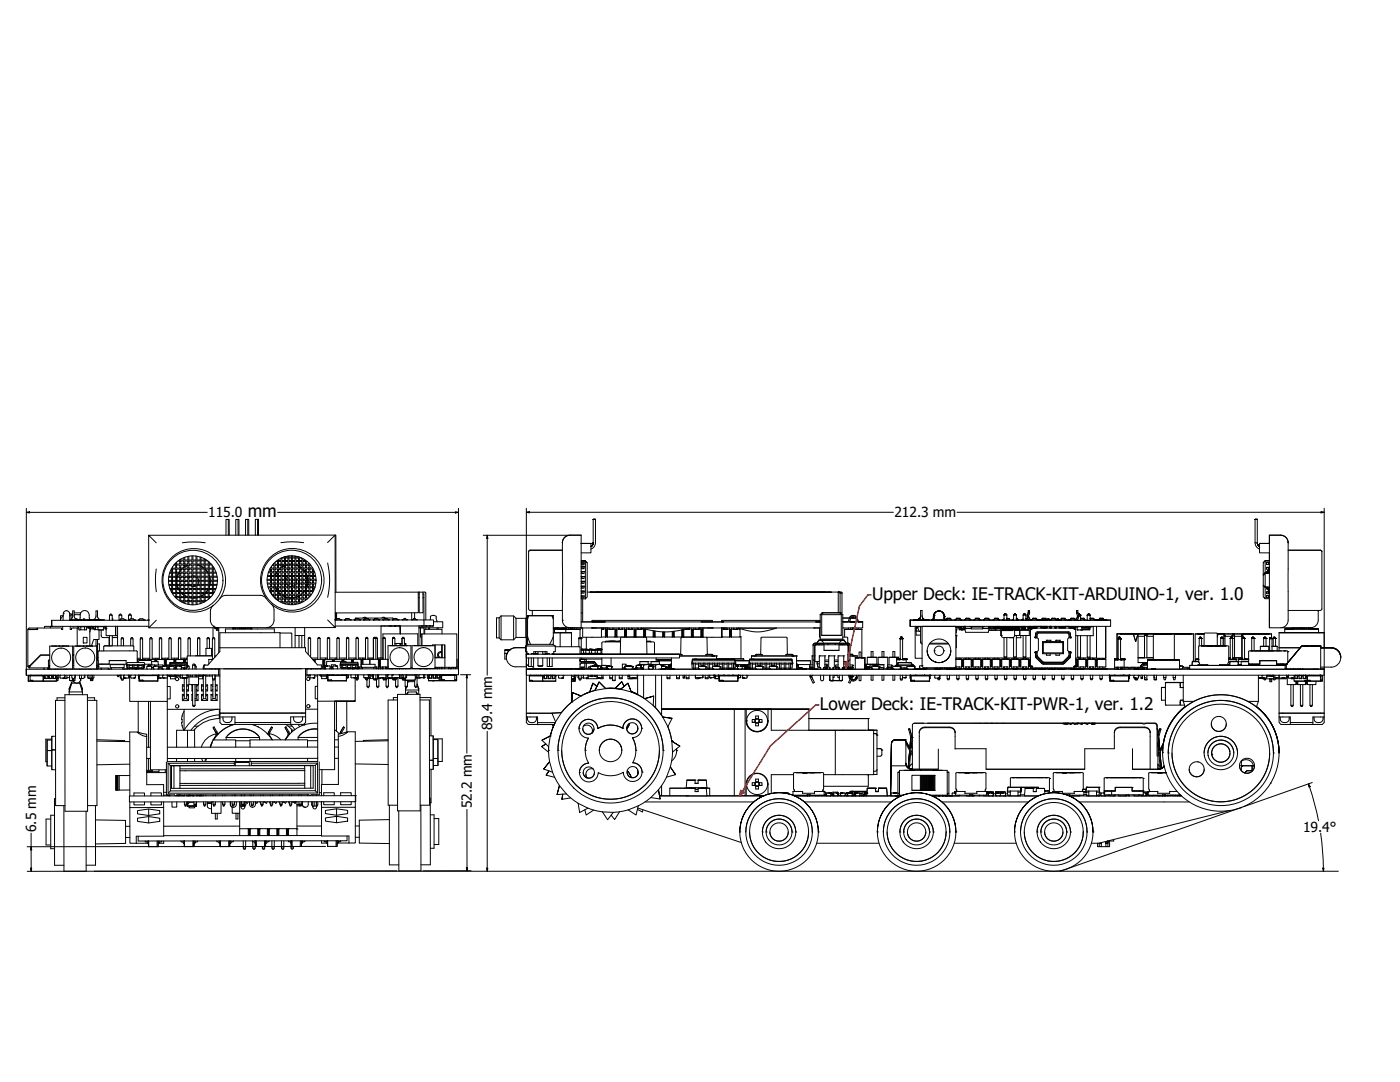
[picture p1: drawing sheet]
<svg xmlns="http://www.w3.org/2000/svg" width="1118mm" height="864mm" viewBox="0 0 1118 864" stroke-linecap="round" stroke-linejoin="round" font-family="sans-serif">
<defs><g id="words">
<g font-size="13.8">
<text x="198" y="413">mm</text>
<text x="696" y="479">Upper Deck: IE-TRACK-KIT-ARDUINO-1, ver. 1.0</text>
<text x="654" y="567">Lower Deck: IE-TRACK-KIT-PWR-1, ver. 1.2</text>
</g>
<g font-size="11">
<text x="166" y="413">115.0</text>
<text x="714" y="413">212.3 mm</text>
<text x="393" y="583" transform="rotate(-90 393 583)">89.4 mm</text>
<text x="377" y="645" transform="rotate(-90 377 645)">52.2 mm</text>
<text x="29" y="664" transform="rotate(-90 29 664)">6.5 mm</text>
<text x="1040" y="664">19.4°</text>
</g>
</g></defs>
<!-- layer: Visible (ANSI) -->
<g fill="none" stroke="#000" stroke-width=".8">
<path d="M182 415h1v12M190 415h1v12M198 415h1v12M206 415v12M474 415h1h-1M474 415h.1M474 415v18M474 415h1M475 415h.1M475 415v18a5 5 0 0 1-3 5M475 415h-1h1M1002 415h.1"/>
<path d="M1002 415h2h-2M1002 415v18a5 5 0 0 0 3 5M1002 415h2M1004 415h.1M1004 415h-2h2M1004 415v18M119 427h149v46M125 433l-6-6v74M146 433a66 66 0 0 1 18 0M180 427v-12h2v12M188 427v-12h2v12M196 427v-12h2v12"/>
<path d="M204 427v-12h2v12M224 433a59 59 0 0 1 18 0M261 433l7-6v74l-6-6M423 439h26M423 439l-1 1M449 433h.1M449 432v1M455 427a6 6 0 0 0-6 6M455 427h9M464 427v74h-9a6 6 0 0 1-6-6v-62M464 427h-9M472 436l1-1 1-2-1 2-1 1"/>
<path d="M472 434h-8h8h-8h8v7h-8M474 433l-1 2-1 1 1-1zM1004 433v2l1 1-1-1zM1005 434h8h-8h8h-8v7h8v7M1013 433v1M1022 427a6 6 0 0 1 6 6M1022 427h-9v74M1022 427h-9v6M1028 432v1M1028 433h.1M1028 433v62a6 6 0 0 1-6 6h-9v-6M1028 439h26l1 1v47h-1h-26"/>
<path d="M125 454a62 62 0 0 0 0 18M135 458h2v2h-2M137 454v3h-1M138 454h2v3h-2zM138 457h2v3h-2zM139 451h1v2l-2 1v-2M140 449v1h-1M141 454h3v3h-3zM141 451h3v2h-3zM141 457h3v3h-3zM142 448h2v2h-3v-1M142 457l-1 3"/>
<path d="M143 457l-1 3M143 456v1M144 447h-1M144 448h3v2h-3zM144 454h3v3h-3zM144 457h3v3h-3zM144 451h3v2h-3zM145 454l-1 1M147 453h-1M147 445v2h-3v-1M148 448h2v2h-2zM148 457h2v3h-2z"/>
<path d="M148 454h2v3h-2zM148 451h2v2h-2zM150 444v3h-2v-2M150 451l-3 1M150 451l-3 2M151 448h2v2h-2zM151 454h2v3h-2zM151 451h2v2h-2zM151 457h2v3h-2zM152 451h-1M153 444v3h-2v-3M153 460h.1"/>
<path d="M154 457h3v3h-3zM154 454h3v3h-3zM154 451h2l1 2h-3zM154 448h2v2h-2zM154 444v3h2v-3M154 460h2M157 444v3h3v-2M157 448h3v2h-3zM157 451h3v2h-3zM157 454h3v3h-3zM157 457h3v3h-3zM157 451l3 1"/>
<path d="M158 451h2M160 445v2h3v-1M160 448h3v2h-3zM160 451h3v2h-2zM161 452l2 1M161 452l1 1M161 454h2v3h-2zM161 457h2v3h-2zM164 451h2v2h-2zM164 454h2v3h-2zM164 457h2v3h-2zM164 446v1h1"/>
<path d="M164 455l1 2M164 454l2 3M166 448h-2v2h2v-2M166 457v1M167 454h2v3h-2zM167 457h2v3h-2zM167 449v1h2M167 459v1M169 451h-2v2h2v-2M170 452v1h1M171 454h-1v3h2M173 457h-3v3h3"/>
<path d="M214 457h2v2h-2M215 454h1v2h-2M216 453h.1M217 457h2v2h-2zM217 454h2v2h-2zM217 451h2v2h-2v-1M219 450h-1M220 451h2v2h-2zM220 457h2v2h-2zM220 454h2v2h-2zM220 448h2v2h-2v-1M221 457l-1 2"/>
<path d="M222 456h-1M222 447h-1M222 448h2v2h-2zM222 451h2v2h-2zM222 457h2v2h-2zM222 454h2v2h-2zM223 454l-1 1M224 446v1h-2M224 453h.1M225 445h16M225 445v2h2v-2M225 451h2v2h-2z"/>
<path d="M225 448h2v2h-2zM225 457h2v2h-2zM225 454h2v2h-2zM227 445h12M227 444v1M227 451l-2 1M227 452l-2 1M228 445v2h2v-2M228 451h2v2h-2zM228 454h2v2h-2zM228 448h2v2h-2zM228 444v1"/>
<path d="M228 457h2v2h-2zM229 451h-1M230 444v1M231 445v2h2v-2M231 451h2v2h-2zM231 457h2v2h-2zM231 454h2v2h-2zM231 448h2v2h-2zM231 444v1M233 450h-2M233 444v1M233 450h1"/>
<path d="M233 445v2h2v-2M233 457h2v2h-2zM233 454h2v2h-2zM233 448h2v2h-2zM233 451h2v2h-2zM235 444v1M236 451l2 1M236 445v2h2v-2M236 451h2v2h-2zM236 457h2v2h-2zM236 454h2v2h-2zM236 448h2v2h-2z"/>
<path d="M236 444v1M237 451l1 1M238 444v1M239 445v2h2v-2M239 452l2 1M239 452l1 1M239 451h2v2h-2zM239 457h2v2h-2zM239 454h2v2h-2zM239 448h2v2h-2zM242 446v1h2M242 448h2v2h-2z"/>
<path d="M242 455l1 1M242 451h2v2h-2zM242 457h2v2h-2zM242 454h2v2h-2zM242 454l2 2M244 457h.1M245 451h2v2h-2zM245 458v1M245 457h2v2h-2zM245 454h2v2h-2zM245 459h.1M245 448v2h2v-1"/>
<path d="M247 450h.1M247 454h2v2h-2zM247 457h2v2h-2zM248 451h-1v2h2M250 454v2h1M251 457h-1v2h2M262 449a60 60 0 0 1 0 28M422 440v47h1h26M464 449h1v2h-1M464 452h1v2h-1M464 456h1v2h-1M465 449h1v2h-1"/>
<path d="M465 452h1v2h-1M465 456h1v2h-1M466 449h-2v2M466 452h-2v2M466 456h-2v2M467 448l2 1v28l-2 1zM467 448l2 1M467 448h-3h3M1008 449l2-1zM1008 449v18l2 2v-12M1010 448h3h-3M1010 457l-2 2z"/>
<path d="M1010 457h3M1010 448v9M1010 457h1M1011 457l2-2zM1011 449h2v2M1011 453h2v1M1011 457h.1M1012 457h1M1012 457h.1M1013 455h.1M1013 457h.1M1013 449h-2v2h2"/>
<path d="M1013 453h-2v1h2M1013 449v2M1013 453v1M1013 454v1M1013 454v1zM1013 456l-1 1M134 464h3v2h-2M135 461h2v2h-3M135 467h2v3h-1M136 470h1v3M138 461h2v2h-2zM138 464h2v2h-2z"/>
<path d="M138 474h2v2M138 470h2v3h-2zM138 467h2v3h-2zM140 477h.1M141 466h.1M141 478v-1h3l-1 2M141 461h3v2h-3zM141 464h3v2h-3zM141 467h3v3h-3zM141 470h3v3h-3zM141 474h3v2h-3zM141 464v2"/>
<path d="M141 461v1M141 467l1 3M142 461l-1 2M142 467l1 3M143 470v2M143 470v1M144 472l1 1M144 473h.1M144 461h3v2h-3zM144 464h3v2h-3zM144 467h3v3h-3zM144 470h3v3h-3z"/>
<path d="M144 474h3v2h-3zM144 477h3v2h-3zM145 474l2 1M146 474l1 1M148 475l2 1M148 476h1M148 477h2v2h-2zM148 474h2v2h-2zM148 470h2v3h-2zM148 467h2v3h-2zM148 464h2v2h-2zM148 461h2v2h-2z"/>
<path d="M151 466h.1M151 461h2v2h-2zM151 467h2v3h-2zM151 474h2v2h-2zM151 464h2v2h-2zM151 470h2v3h-2zM151 477h2v2h-2zM151 477h2M152 461l-1 1M152 467l1 1M152 477h1M154 470h3v3h-3z"/>
<path d="M154 467h3v3h-3zM154 464h3v2h-3zM154 461h3v2h-3zM154 477h3v2h-3zM154 474h3v2h-3zM156 477h-2M157 468h-3M157 477h-3M157 461h3v2h-3zM157 461l2 2M157 464h3v2h-3zM157 467h3v3h-3z"/>
<path d="M157 470h3v3h-3zM157 474h3v2h-3zM157 477h3v2h-3zM158 477h-1M159 464l-1 2M160 476h-1M161 477h2v2h-2zM161 461h2v2h-2zM161 464h2v2h-2zM161 467h2v3h-2zM161 470h2v3h-2zM161 474h2v2h-2z"/>
<path d="M163 474l-2 2M164 474h2v2h-2zM164 461h2v2h-2zM164 464h2v2h-2zM164 467h2v3h-2zM164 470h2v3h-2zM166 470l-2 3M166 478v-1h-2v2h1M167 467h3v3h-3zM167 470h3v3h-3zM167 461h2v2h-2zM167 464h2v2h-2z"/>
<path d="M167 467v1M167 461l1 2M168 467l-1 2M168 461v2M168 464l-1 2M168 477h-1v1M168 464v2M170 475v-1h-3v2h2M170 474h.1M172 470h-2v3h1M173 467h-3v3h2M173 461h-3v2h3"/>
<path d="M173 464h-3v2h3M176 478a25 25 0 0 0-17-40 25 25 0 0 0-29 31 25 25 0 0 0 40 14M208 475a8 8 0 0 1 6 5l3 2M208 475h-28a9 9 0 0 0-7 5l-3 3M213 478a25 25 0 0 1 16-40 25 25 0 0 1 29 32 25 25 0 0 1-41 12M213 463h3v2h-3M213 460h3v2h-3M213 466h3v2h-2M214 469h2v2h-1M215 472h1v1M217 460h2v2h-2zM217 463h2v2h-2z"/>
<path d="M217 466h2v2h-2zM217 472h2v2h-2zM217 469h2v2h-2zM217 475h2v2M219 467l1 1M219 468h1M220 469h2v2h-2zM220 460h2v2h-2zM220 463h2v2h-2zM220 466h2v2h-2zM220 475h2v2h-2zM220 472h2v2h-2z"/>
<path d="M220 460l-1 1M220 469l1 2M220 469l2 2M220 478h2v1M222 472l2 2M222 473l2 1M222 469h2v2h-2zM222 460h2v2h-2zM222 463h2v2h-2zM222 466h2v2h-2zM222 472h2v2h-2zM222 480v-2h2v2"/>
<path d="M222 475h2v2h-2zM225 475l2 1M225 475h2v2h-2zM225 469h2v2h-2zM225 460h2v2h-2zM225 463h2v2h-2zM225 466h2v2h-2zM225 472h2v2h-2zM225 478h2v2h-2zM226 475l1 1M228 476l2 1M228 477h2"/>
<path d="M228 475h2v2h-2zM228 469h2v2h-2zM228 460h2v2h-2zM228 463h2v2h-2zM228 466h2v2h-2zM228 472h2v2h-2zM228 478h2v2h-2zM228 463v2M229 466l1 1M230 460l-2 2M231 468h2M231 477h2"/>
<path d="M231 478h2v2h-2zM231 475h2v2h-2zM231 469h2v2h-2zM231 460h2v2h-2zM231 463h2v2h-2zM231 466h2v2h-2zM231 472h2v2h-2zM233 460h2l1 2h-3zM233 478h3v2h-3zM233 475h3v2h-3zM233 469h3v2h-3zM233 463h3v2h-3z"/>
<path d="M233 466h3v2h-3zM233 472h3v2h-3zM234 460l1 1M236 467l-3 1M236 477h-3M236 460h2v2h-2zM236 463h2v2h-2zM236 462h.1M236 478h2v2h-2zM236 475h2v2h-2zM236 469h2v2h-2zM236 466h2v2h-2z"/>
<path d="M236 472h2v2h-2zM237 463l-1 2M238 476h-2M238 476l-2 1M239 460h2v2h-2zM239 463h2v2h-2zM239 466h2v2h-2zM239 478h2v2h-2zM239 475h2v2h-2zM239 469h2v2h-2zM239 472h2v2h-2zM239 475h.1"/>
<path d="M240 475l-1 1M241 474h-1M241 474h.1M242 469h2v2h-2zM242 460h2v2h-2zM242 463h2v2h-2zM242 466h2v2h-2zM242 475h2v2h-2zM242 472h2v2h-2zM243 472l-1 1M243 472l-1 2M244 470l-1 1"/>
<path d="M244 471h.1M244 479v-1h-2v2M245 469h2v2h-2zM245 460h2v2h-2zM245 463h2v2h-2zM245 466h2v2h-2zM245 472h2v2h-2zM245 469v1M245 460l1 2M245 478v1M245 466v2M246 463v2"/>
<path d="M246 466l-1 2M247 477v-2h-2v2h1M247 469h2v2h-2zM247 463h2v2h-2zM247 460h2v2h-2zM247 466h2v2h-2zM248 475h-1v1M249 473v-1h-2v2h2M251 469h-1v2M252 460h-2v2h2M252 466h-2v2h2M252 463h-2v2h2"/>
<path d="M334 473v16h-66M334 477h1M334 474h1M335 473v16h3v-16M338 473h1h1v22M338 474v21h8v5h-78M338 477h.1M338 473h-70M464 478h3M464 460h1v2h-1M464 468h1v1h-1M464 476h1v1h-1"/>
<path d="M464 464h1v2h-1M464 472h1v1h-1M465 460h1v2h-1M465 468h1v1h-1M465 476h1v1h-1M465 464h1v2h-1M465 472h1v1h-1M465 478v18h18h-10v-1h96v1M466 460h-2v2M466 468h-2v1M466 476h-2v1M466 464h-2v2"/>
<path d="M466 472h-2v1M469 473h200M471 473h2M476 473h183zM662 473h1M669 473v16M669 473h.1M669 473h3v16h-1M670 473h.1M670 473h1zM671 473v16h-14M1008 467v9l2 2v-9h1"/>
<path d="M1008 467l2 2h3M1010 478h3v17M1011 470l2 1v1M1011 472h2v2M1011 470h.1M1011 475h2v2M1011 469v1M1012 469l1 1zM1012 469l1 1-1-1M1012 469h1M1013 472h-2v2h2M1013 475h-2v2h2"/>
<path d="M1013 469v1M1013 470h.1M1013 470l-1-1 1 1M1013 472v2M1013 475v2M40 500h-4v1M48 494l2-3h-2v4M50 500v2h-1M50 495l1-5a2.5 2.5 0 0 1 2-3 2.5 2.5 0 0 1 3 3v5M56 491h1M56 495h5M56 500v2h1v-1h5"/>
<path d="M56 495h.1M57 491h1M57 491v3M57 495h.1M58 489l-1 2M58 495h.1M59 489h6M59 491h5M59 495h.1M61 495v-1h1v1M61 494l-2-2v-4h-1v4a3 3 0 0 1-2 3h5M62 500h.1"/>
<path d="M62 495h5M64 491v3l-1 1M64 495h.1M65 495h.1M65 500h-3M67 495v-1h1v1M67 500h3M68 495h7M70 495h1M70 500h.1M71 500v1M71 500h2"/>
<path d="M71 491a4 4 0 0 0-3-4 4 4 0 0 0-4 4M71 491v3l2 1M71 495h4M73 500h.1M73 500h3M75 495h5h-5M77 492v-4h1v5l2 2M77 492l-1 2-2 1M77 495h.1M77 500h7M78 495h.1M80 495h3h-3"/>
<path d="M84 500h.1M85 500v7h7v-7v7h2M87 495v-4h3v4M87 491l1-1 2 1M90 494v1M94 500v15M95 491l1-1 1 1M95 495h.1M96 494l-1 1M96 494h3M97 494v-3h-2v4M99 494l1 1"/>
<path d="M100 495h.1M103 491l1-1 1 1M103 495h.1M105 494v-3h-2v4M108 495h.1M108 495l-2-1h-2l-1 1M111 495h.1M114 494h-2l-1 1M114 494l1 1M115 495h.1M118 495h.1M119 495h-1"/>
<path d="M119 500h-78v-5v5h-1v1M119 495h-78M125 495l-6 6h55M144 480h3v1M148 482v-2h2v2M151 482v-2h2v3M157 483v-3h-3v3M160 482v-2h-3v2M163 481l-2-1v2M170 483a6 6 0 0 0-2 5v7a6 6 0 0 0 6 6M217 482l2 4v9a6 6 0 0 1-6 6M225 481h2v1"/>
<path d="M228 482v-1h2v1M231 483v-2h2v2M236 482v-1h-3v2M238 482v-1h-2v1M240 481h-1v1M268 495h70v5M268 495h.1M268 495h4M268 489v6M268 489v5M269 494l-1 1M269 494h2"/>
<path d="M269 489v5M271 494l1 1M272 495h.1M275 495h.1M275 495h5M279 494h-3l-1 1M279 494l1 1M280 495h.1M283 495h.1M283 495h4M284 494v-1h30v2M284 494l-1 1"/>
<path d="M284 494h2M286 494l1 1M287 495h.1M290 493h1h2M291 494l-1 1h5l-1-1M292 494h2M298 495h5M298 495h.1M299 494l-1 1M299 494h2M302 494l1 1M303 495h.1"/>
<path d="M305 493h1h2M306 495h.1M306 495h4M307 494l-1 1M307 494h2l1 1M310 495h.1M313 495l1-1h3l1 1M318 495h-5M318 495h.1M319 500h-15v25M319 500h.1M319 500v6"/>
<path d="M320 500v6M321 495h4M321 495h1a1.5 1.5 0 0 1 1-1 1.5 1.5 0 0 1 2 1M329 495h4M329 495h.1M329 489v6M331 489v5M333 495h-1a1.5 1.5 0 0 0-1-1 1.5 1.5 0 0 0-2 1M337 500h.1M337 500h-3v15M337 500h3M340 500h.1"/>
<path d="M340 500h3M343 500h.1M343 495l1-1a2.4 2.4 0 0 1 1-3 2.4 2.4 0 0 1 3 2l1 3M343 500h3M346 496h7v5h-19h4v5M398 493h-2v16h2M398 493v16M400 492h10l2 2M400 492v19M400 492l-2 1M410 492v19M412 494v15"/>
<path d="M412 494h8M420 494v15M421 491v23h2M421 491h1zM421 492l-1 2M425 487v4M442 491v23h-3M442 491h-20l-1 3M442 491h-1l1 3M464 489h1M464 496h191M464 496h1"/>
<path d="M651 496h4zM655 491h1M655 495h-79v1h2h-18M655 491v19M656 491h16M656 491v16M656 489l-1 2M657 489h-1h15l1 2M657 489l-1 2M671 489l2 2M672 491h1M672 491v16"/>
<path d="M673 493h5M673 491v19M677 496h-4M678 493l-1 3h-3h15v5h-16M678 493h.1M678 496h1M679 495v1M679 496h.1M679 496h2zM679 496h5zM679 496h3zM679 496h5"/>
<path d="M679 493a2.4 2.4 0 0 1 4 0M679 493v3M679 493h4M680 493h1h-2M681 491l-2 1-1 1M681 491l3 1 1 4h4h-4M681 491l2 1 1 1M681 493h2M683 493l1 3M684 496h.1M684 495v1M685 496h4h-4"/>
<path d="M727 495h160v5h-160v-5v5M727 495h2M729 495h6zM729 495h.1M731 500v25h5M731 495h.1M732 495h.1M732 500h2M732 495h-3h4M732 495l3-2zM732 495h6M734 494h.1"/>
<path d="M734 494h-1zM734 494h-1M734 500h2M735 493v-6h1v6M735 495h.1M736 495h3zM736 495h.1M736 493l3 2zM737 495h.1M738 495h-5M738 495h1M739 495h2z"/>
<path d="M741 495h-3M741 495h3M744 495h12M744 495h1M744 495h.1M744 495h11M744 495l2-1a5 5 0 0 1 5-6 5 5 0 0 1 2 6l2 1M745 493l-1 2zM745 492v1M745 495h.1M746 495h.1M746 489a4 4 0 0 1 5-1 4 4 0 0 1 3 4 4 4 0 0 0-4-4 4 4 0 0 0-5 4z"/>
<path d="M747 495h.1M752 495h.1M753 495h.1M754 492v2l1 1M754 495h.1M755 495h1M755 495h1h-1M755 495l1-1h2l1 1M756 495h3M759 495h3M762 495h1M762 495h5"/>
<path d="M762 495l1-1h3l1 1M766 500h-3M766 500h3M767 495h.1M767 495h3M769 500h.1M770 495h.1M770 495h5M770 495l1-1h2l2 1M774 500h12M774 495h1M775 495h3"/>
<path d="M778 495h.1M778 495h4M778 495l1-1h2l1 1M782 495h.1M782 495h3M785 495h.1M785 495h5M785 495l1-1h3l1 1M786 500h.1M789 500l1 1-1-1M790 495h.1M790 495h3"/>
<path d="M790 500h.1M791 500h.1M792 500h.1M793 500h.1M793 495h.1M793 495h4M793 495l1-1h2l1 1M794 500h.1M795 500h1M796 500h.1M796 500h1M796 500h8"/>
<path d="M797 500h.1M797 500h1M797 495h.1M797 495h3M801 495h.1M801 494v1M802 495h1M802 490h1zM802 490l-1 1zM803 490l1 1-1-1M803 495h.1M803 494v1h3v-1"/>
<path d="M803 494h3zM804 494v-3h-3v4M804 491l-1-1 1 1M804 494h.1M804 500h.1M805 500h-1M806 495h.1M806 500h.1M808 495h-2M808 495h.1M808 495h1M808 500h-2"/>
<path d="M809 495h.1M809 495v-4h2v4M809 494l-1 1M809 500h6M810 495h1M810 490h.1M810 490l-1 1zM810 490l1 1-1-1M811 495h.1M811 491l-1-1 1 1M811 495h2M811 494l2 1"/>
<path d="M811 494h.1M813 495h.1M813 495h3M815 500h.1M816 495h.1M816 495h1M816 500h-1M817 495h.1M817 495v-4h2v4M817 494l-1 1M817 495h1M818 490h.1"/>
<path d="M818 490l-1 1zM818 490l1 1-1-1M819 495h.1M819 491l-1-1 1 1M819 495h1M819 494l1 1M819 494h.1M820 492l1-2a4 4 0 0 0 1 5M820 495h.1M820 495h1M821 489v1zM821 487h1h-1v2"/>
<path d="M821 500h-4v1M822 500h1zM822 500v1M822 487v2a4 4 0 0 0 0 5l-1-2M822 494l1 1zM823 500h.1M823 500v1M823 495h.1M823 495h5M823 495l1-1h3l1 1M824 500v1M824 500h.1"/>
<path d="M825 500h.1M825 500h1M825 500v1l1-1M826 500h1M826 500v1h1v-1M828 495h.1M828 495h3M828 495h8zM831 495h.1M831 495h4M831 495l1-1h2l1 1M832 500v1l-1-1"/>
<path d="M832 500h-1M832 500h1v1M832 500v1h1M834 500v1M834 500h1M835 500h1M835 495h.1M835 495h1M835 500h.1M836 500l-1 1h-4v-1h-3v1h-7M836 495l1-1 1 1M836 500l-1 1"/>
<path d="M836 495h.1M836 500v1M836 494v1l1-1 1 1-1-1zM838 495h.1M838 500v1M838 500h.1M839 500v1h-1v-1M839 495h-1M839 495h.1M839 495h4M839 495l1-1h2l1 1M842 500v1h1v-1"/>
<path d="M843 495h.1M843 500h.1M843 495l1-1 1 1M843 500v1M844 494l-1 1 2-1v1v-1zM845 500l1 1h4v-1h3v1h6M845 495h2zM845 500l1 1M845 495h.1M845 500v1M846 495h-1M846 495h.1"/>
<path d="M846 495h5M846 495l1-1h3l1 1M848 500h-3M849 500h-1M850 500v1M851 495h.1M851 495h3M853 495h2zM854 495h.1M854 495h4M854 495l1-1h2l1 1M855 500h-2"/>
<path d="M857 500h-2v1M858 500v1M858 495h.1M858 495l1-1-1 1zM859 500v1M859 487h1h-1v2a4 4 0 0 1 0 5l1-2M860 500h.1M860 495h.1M860 494v1M860 489l1 1zM860 487v2M861 495h1"/>
<path d="M861 491h2v4M861 492v-2a4 4 0 0 1-1 5M861 490h1zM861 490h.1M862 490l1 1M863 495h.1M863 495h3M863 494h.1M863 494h2M864 500h.1M865 494l1 1zM866 495h2"/>
<path d="M867 500h1M868 495h.1M868 495v-4h2v4M869 495h1M869 490h.1M869 490l-1 1 1-1M869 490l1 1-1-1M870 495h.1M870 495h4M870 494h.1M870 494h3M873 494l1 1z"/>
<path d="M873 500v7h-14M874 495h2M874 495h2zM874 495h10zM875 500v25h8v-25M876 495h1zM876 495h.1M877 495h.1M877 495l1-1h2l1 1M877 495h-1h6h-1M878 494h2M878 494l-1 1"/>
<path d="M878 494v1h-2h1M878 494h1M878 494l-1 1 1-1h2l1 1-1-1M879 494h1M880 494l1 1M880 495h1M881 495h1zM881 495h.1M882 495h2zM882 495h.1M882 495h5M883 500v25"/>
<path d="M1052 487v8a6 6 0 0 1-6 6v1M23 502h7v-1h-7l-1 2M23 502v1M30 502h-8v30l2-1M30 502v-1h19v1M30 502h-7M40 516h18v18h-18zM41 516h2M41 516h.1M42 516h.1M43 516h.1M43 516h2"/>
<path d="M44 516h.1M45 516h2M45 516h.1M47 516h.1M48 516h2M48 516h.1M49 502h1M50 516h.1M50 516h3M51 516h.1M52 516h.1M53 516h2"/>
<path d="M53 516h.1M54 516h.1M55 516h.1M56 502h1M59 516h18v18h-18zM61 516h1M61 516h.1M62 516h.1M62 500l1 1v2h2v-3M62 516h2M63 501h-1v15M63 516h.1"/>
<path d="M64 516h2M64 516h.1M65 500h3v3M66 516h.1M66 509h3v4h-3zM67 516h2M67 516h.1M69 501h3v15M69 516h.1M70 516h.1M70 500l-1 1v2h-4M71 501h.1"/>
<path d="M71 516h.1M72 516h.1M72 501h.1M72 501v1M72 500l-1 1M72 516h-3M72 516h2M72 502h2M72 501h2M72 502v3M73 500l-1 1M73 500l2 1"/>
<path d="M74 516h.1M75 501h-1M75 501l-1 1M76 500v3h-1v-2l-1-1 1 1v1M76 500h2M76 503h2M77 515h1v10M77 510v6M77 500h-1M77 500l1 1v2h5v-2l1-1M78 510v5M78 514h1v6"/>
<path d="M78 503h5M79 520h-1v10M79 520l30-1 1 1M79 503v7h-4l-2 6M81 503v4v2h6M83 503h.1M83 501h2M83 515h23M83 515h6M83 515v1v4M84 500h1M85 502l-2-2 1 1 1 2"/>
<path d="M87 509v6M87 507v8M90 509h4M90 507v8M94 507h.1M97 515v-5h2v5M97 510v-1h1l1 1M104 515v-5h2v5M104 510l1-1h1v1M106 515l1 1v3M112 510v-1h1l1 1M120 510v-1h1v1"/>
<path d="M127 510l1-1h1v1M135 510v-1h1l1 1M142 510l1-1h1v1M150 510l1-1 1 1M158 510h2v13M158 510v-1h1l1 1M158 510v13M165 510h2v8M165 510l1-1h1v1M165 510v8M170 510v-1h1v1M170 501v8"/>
<path d="M171 501l2 1M172 501h1M173 502v1h2M173 501v1zM173 501h.1M173 501h2M175 502h-2v1M175 501v20M180 505v-3h35h4v3M186 501v1M187 501v1M188 501v1"/>
<path d="M189 501v1M190 501v1M191 501v1M192 501h-18M192 502v-1h1v1M192 501v1M193 501v1M194 501v1M195 501v1M195 501h-1v1M196 501v1M197 501v1"/>
<path d="M199 501v1M200 501v1M201 501v1M224 505h9v12M224 517v-12h-48v15l-10 11h-3v3h94v-3h-4l-9-11v-3h-68M236 507h7M236 501v16M239 507v10M241 507v10M243 501v16M246 510l1-1 1 1M254 510v-1h1l1 1"/>
<path d="M256 510h-2v16M256 510v16M261 510l1-1h1v1M268 501h-73M269 510v-1h1l1 1M277 510v-1h1v1M284 510l1-1 1 1M294 510l-1-1h-1v1M300 509h1v1M306 510v16M306 510v-1h1l1 1M306 510v-4h28v9"/>
<path d="M310 515h18v19h-18zM311 515h2M311 515h.1M312 515h.1M313 515h.1M313 510h2v5M313 510v5M313 515h2M313 510l1-1h1v1M314 515h.1M315 515h2M315 515h.1"/>
<path d="M315 514h6M316 514v1M317 515h.1M318 515h2M318 515h.1M319 501h1M319 514v1M320 502h-1M320 514v1M320 515h.1M320 515h3M321 510h2v5"/>
<path d="M321 510v5zM321 510v-1h1l1 1M322 509l-1 1M322 515h.1M323 514h1v1M323 515h2M323 515h.1M324 514v1M324 515h.1M325 515h.1M329 515h18v19h-18zM331 515h1"/>
<path d="M331 515h.1M332 515h.1M333 515h1M333 515h.1M334 515h2M334 515h.1M336 501v8M336 515h.1M337 515h2M337 515v-9h28v27h-18M337 506h-1v9M337 515h.1"/>
<path d="M339 506v-4h14v4M339 515h.1M340 515h.1M340 515h2M340 501v1M341 515h.1M342 515h.1M342 501v1M342 515h2M343 501v1M344 515h.1M345 515h10v18"/>
<path d="M345 515h.1M347 515v10M349 501v1M350 501v1M353 515v10M355 515v10M398 509l2 2M400 511h10M404 519h3M405 519h2h-4v3M412 517a8 8 0 0 0-8 8M412 517a8 8 0 0 0-8 8 8 8 0 0 0 8 7h8"/>
<path d="M412 517h7M419 516h24M419 516v4h2v2h1h-2M420 509h-8l-2 2M420 509l1 1M420 509v6M421 508l2 6M422 514l-3 2M423 514h16M441 514l2 2M442 505h14zM442 508l-3 6"/>
<path d="M442 501h12M442 501v1M443 502h-1h4M443 502h1M443 502v3M443 501v1M443 516h20v6M443 516v4h-1v2h-1h101v3h-122v-3h122M444 501v1M444 502h8h-6M445 501v1M446 501v1"/>
<path d="M447 505v11M449 501h15M452 502h.1M452 502v3M452 502h11h-3M452 502h2M452 501v1M454 501v1h4M455 501h.1M455 501l1 1zM456 502h.1M456 505v11"/>
<path d="M457 501l-1 1M458 502h2M458 501v1M460 502h3zM460 501v1M462 510v6M462 510h2v12M462 510h.1M463 509h.1M463 509l-1 1 1-1M463 509l-1 1M463 502v7"/>
<path d="M464 501h1v8h15v-8h5M464 501h191M464 510l-1-1 1 1M464 518h1zM464 510h.1M465 519h5M465 518v1M466 519h2M466 519h-2h1M466 519v3M467 519v-1h2v1M467 518h-3h3"/>
<path d="M468 519h1M468 519v3M468 509v9M469 519h1M470 519h.1M470 519h3M470 518v1M470 519h2M470 519v3M472 518v1M472 518h-2h2M472 519h3v3h-3z"/>
<path d="M473 519h2M473 518h-2h2v1M474 519h4M474 519h1M475 518v1M475 518h2v1M475 519h2M475 518h2M477 518h3M477 519h3M477 519v3M477 518h3h-4h4"/>
<path d="M478 519h.1M479 519h1M479 519h.1M480 519v3M480 508h3M481 502h1M481 501v1M482 501v1h-2M483 501v7M483 502l1 1 1-1M483 502l1 1M483 512h12z"/>
<path d="M483 512h12M483 512h-2v1l-1 9M483 512h.1M484 503v5zM484 508h-1M484 508h1h-2M485 508h.1M485 501v7M485 508h6M485 502l-1 1M486 512h5zM486 502h1"/>
<path d="M486 501v1h4v-1M487 501v1M487 512h3zM489 502h1M489 501v1M491 501v7M491 502l1 1 1-1M491 502v1M491 503h1v5h-1zM491 508h.1M492 508h-1M492 508h1"/>
<path d="M493 501v7M493 508h6M493 502l-1 1M494 502h1M494 501v1h3v-1M495 501v1M496 502h1M496 501v1M499 501v7M499 502v1l1-1M499 502v1M499 503h1v5h-1z"/>
<path d="M499 508h.1M500 508h-1M500 508h.1M500 501v7M500 508h6M500 502v1M501 502h1M501 501v1h4v-1M502 501v1M504 502h1M504 501v1M506 501v7"/>
<path d="M506 502l1 1 1-1M506 502l1 1M507 503v5zM507 508h-1M507 508h1h-2M508 508h.1M508 501v7M508 508h6M508 502l-1 1M509 502h1M509 501v1h3M510 501v1"/>
<path d="M512 501h39a65 65 0 0 1-39 0zM512 502h.1M512 501v1M514 502l1 1v-1v6M514 502v6M514 502v1M514 508h1M514 503h1v5h-1zM514 508h.1M515 508h.1M515 508h6M515 502v1"/>
<path d="M516 512h3zM516 512h3M519 512a2.1 2.1 0 0 1 3 1v9M519 512h.1M521 503v5M521 508h2M522 503v5h1v-4M522 508h-1M523 508h.1M523 508h6M523 504v4M529 504v4"/>
<path d="M529 508h2M529 504v4h1v-4M529 508h.1M530 508h.1M531 508h.1M531 508h6M531 504v4M537 504v4M537 508h1M537 508h.1M538 504v4h-1v-4M538 508h.1"/>
<path d="M538 508h6M538 504v4M544 503v5M545 503h.1M545 503v5zM545 508h-1M545 508h1h-2M546 508h.1M546 508h6M546 502v6M548 502h.1M550 502h1"/>
<path d="M550 502h.1M551 501v1h-4h1M552 501v7M552 502l1 1v-1M552 502v1M552 503h1v5h-1zM552 508h.1M553 508h-1M553 508h.1M553 501v7M553 508h6M553 502v1"/>
<path d="M555 501v1h3v-1h5M555 502h.1M555 501v1M557 502h1M557 501v1M559 501v7M559 502l1 1 1-1M559 502l1 1M560 503h1v5h-1zM560 508h-1M561 508h-1M561 508h.1"/>
<path d="M561 501v7M561 502v1M561 501v8M576 501v8h-12M576 501v8M576 501h3M576 508h.1M576 501v7M576 502h.1M576 508h6M578 502h.1M578 501v1h3v-1"/>
<path d="M578 501v1M580 502h1M580 501v1M582 501v7M582 502l1 1 1-1M582 502l1 1M582 508h.1M583 503h1v5h-1zM583 508h-1h2M584 508h.1M584 501v7M584 502v1"/>
<path d="M585 502h1M585 501v1h4v-1M586 501v1M588 502h1M588 501v1M590 501h30M590 501a39 39 0 0 0 30 0M590 501h.1M590 502h1h-1M591 508h1zM591 502v6h-7M592 508v18"/>
<path d="M620 501h.1M650 501h4v8h1M651 513l-1 1-1 1v19M651 513h.1M651 515h.1M651 515h-1v19M651 513h1M651 513h26M651 513v2M651 515h10M651 515v13h3M652 513h18"/>
<path d="M652 513a2.6 2.6 0 0 1 3-2 2.6 2.6 0 0 1 2 2M653 511l-1 2M655 511h-2h21h-1M655 511h18M655 511h.1M655 510h18M655 510v1M656 507h16M658 519h12M661 513v2h6M667 513v2h3v4h-12v-4h-7M670 515h6z"/>
<path d="M670 513a2.6 2.6 0 0 1 3-2 2.6 2.6 0 0 1 2 2M670 513h5M673 509h4v4M673 510v1M673 511h.1M674 511l1 2M674 502v7M674 502h3zM675 513h2M676 515h1M677 513h.1M677 515v19"/>
<path d="M677 513v2M677 515h.1M677 515h-1h1v13h-3M677 513l1 1v1v19M677 502h-3h14h-3M677 502h2M677 501v1M679 501v1h4M680 501l1 1M681 502h.1M681 501v1M682 501l-1 1"/>
<path d="M683 502h2M683 501v1M685 502h3zM685 501v1M688 502v23M719 510v16M719 510h.1M719 510v-1v1M719 510h2M719 509h1zM719 509v1v-1M719 509v1"/>
<path d="M721 510v16M721 510l-1-1 1 1M721 510h.1M731 500v1v-1h2zM732 500l1 1h-2v3h3M735 500v13l1 1M735 504h-1l-1-3h-2v6h4M740 519a9 9 0 0 0 10 10 9 9 0 0 0 9-10 9 9 0 0 1-14 9 9 9 0 0 1-1-16 9 9 0 0 1 15 6v1M742 514h15M742 513h15M763 507v10M763 503v2"/>
<path d="M764 501h-1h1v2h-1M766 500l-1 1h-1M766 500h.1M766 501v1h2h-2v1h4M767 500l1 1v2h1v-3M767 501h1h-1M767 500l-1 1v2l-1-2M767 501h1M767 501h.1M767 503h2zM769 502h1M769 500h1"/>
<path d="M770 500h-1h2l-1 1M770 502h5M770 502l1 3h18l1-3M775 500v2h9l1-2M775 501l-5 1M775 501h9M784 501h6l-6 1M789 500h1M790 500v2h5v1h-6M790 501h1M790 500h1M791 500h1"/>
<path d="M792 500v2h-1v-2M792 501h1M792 500h1M793 500h1M793 500h-1M794 500h1v1h-1M794 500h1v2h4M794 500v2h-1v-2M794 500h1M795 500h.1M795 503h4M795 500v2"/>
<path d="M795 501h1M796 500h-1M797 500v2h-1v-2M797 501h1M798 500v2zM798 500h.1M798 500l1 1v-1M798 501h1M799 503v4M799 501v2M799 501v6l1 1 1 1h8l1-2v-4M799 502h.1"/>
<path d="M800 502v1M800 500l13 1M800 503h.1M800 503l-1-2 1 2M800 500h.1M800 503h13M800 501l13 1M800 503h2M801 509v15h3v-15M802 503h.1M803 503h-3M803 500h-3"/>
<path d="M803 500h1M805 500h.1M805 503h1M805 503h.1M806 503h2M806 509h3M808 503h.1M808 500h.1M809 503h-9M810 507h4M810 503h13M810 500h3h-13"/>
<path d="M810 503h3M811 503h2M811 503h.1M811 507v17h-2v-15M813 503h.1M813 500h.1M813 500v1M813 502v1M813 502h.1M813 501h.1M813 501v1M813 502h-13h13"/>
<path d="M813 501h-13h13M813 503h3M814 501l-1 2 1-2M814 503v4M815 507v2h-4M815 500l-1 1M816 502h1M816 503h.1M816 501v1M817 502h.1M817 502h1M817 501v1"/>
<path d="M817 507v17h2v-17M817 501h.1M817 501h-1M817 501h1h-2v2M818 501h-1M818 501h.1M818 500v1M818 501h-2v-1v2M818 501v-1v2M818 501v2M818 503h.1M821 501v-1v2"/>
<path d="M821 502h2M821 501v2h-3M821 501v1M822 503v4h-8M822 501h1M822 501h.1M822 501v1v-1M822 501h-1M823 501h36M823 501h-2M823 502h1M823 501v31"/>
<path d="M824 501h3M824 501h1M824 501h.1M824 500h1h-1M826 509h1h-1l1-1v-3l1-1h25l1 1 1 3v1M827 509h1l1 1v9l-1 1h-2l1 1h-1M827 509v-3l2-1h23l2 1v3h1M827 500h1M827 509h1v-3l1-1h23l1 1v3h1M832 500h.1M832 512v10h17v-10h-6M832 512h17l-1 1"/>
<path d="M832 512l1 1M833 513h15v8h-15zM833 501h.1M835 501h-2M835 501h.1M835 512h4M835 512v-1h3v1M836 500h-1v1M838 501h1M843 501h.1M843 512v-1h3v1M843 501v-1v1"/>
<path d="M843 501h-1M847 501h1M847 501h3M848 501h.1M848 501h-1M849 500v1h-1M854 501h3M855 509h-2l-1 1v9l1 1h2M855 501v-1v1M855 501h.1M855 509h.1M857 501h1"/>
<path d="M857 501h.1M857 502h2M859 501v1M859 500h1M859 502v30M859 500l1 1M860 500v3h4M860 500h4M860 507v18h3M862 503h1M863 507v18M864 501h4"/>
<path d="M864 500v3M868 507v18h2v-18M868 500v1h1v2h1l1-2 1-1M868 500h5M869 501v1h-5h5v1h-5M892 506h16M892 506h45h-43h14M892 506v20M893 510h.1M893 510v-1v1M893 509h1zM893 509v1"/>
<path d="M893 509v1v-1M894 509l1 1-1-1M894 509l1 1M895 510h.1M895 510l-1-1 1 1M895 510v16M895 510h-2v16M905 506l2 6 1-6-1 6zM908 506v23h8h-8M908 508h6M914 507h2v18h5h-13h6zM914 507h2z"/>
<path d="M914 507h.1M916 508h5M916 507h.1M921 506v21M935 506h.1M937 506h16zM937 506h1zM937 506v21M953 506v22M954 506v22M954 506h4M954 506h7"/>
<path d="M956 506h5zM957 510l1-1-1 1M958 509h1zM959 509v1v-1M959 509v1M959 515h20zM959 510v5M959 510h-2v5M961 506l1-1h9l1 1M961 506v9M964 515h4zM964 515h2z"/>
<path d="M965 515h1zM966 515h2zM966 515h1zM970 515h4zM972 506h43M972 506h.1M972 506h5M972 506v9M972 506h5v9M972 506v2M974 510l1-1-1 1M975 509h1z"/>
<path d="M976 509v1M976 510v5M976 510h-2v5M977 506h.1M977 508h1v7M977 506l1 2-1-2M978 508h6M982 510l1-1-1 1M983 509h.1M983 509l1 1M984 508v1M984 508h2v17"/>
<path d="M984 508v-2v2M984 510v16M984 510h-2v16M984 506h1zM985 506l1 2-1-2M986 508h5M991 508l1-2-1 2M992 510v-1v1M992 506h1zM992 509h1zM992 508h-1v17M992 506v3"/>
<path d="M993 509l1 1M994 510v16M994 510h-2v16M998 519h1M999 520h18M999 519v1M999 510l1-1-1 1M999 506h1zM1000 509h1zM1000 519h.1M1001 509v1M1001 510v9"/>
<path d="M1001 510h-2v9M1002 520h21M1006 516h7v3M1007 516h6zM1009 510v-1v1M1009 509h1zM1010 509l1 1M1011 510v6M1011 510h-2v6M1013 516h-7v3M1014 510v-1v1M1014 510h.1"/>
<path d="M1014 509h1zM1015 509v1v-1M1015 509v1M1015 506v3M1015 510h.1M1015 510v9M1015 510h-1v9M1015 510v-1v1M1015 516h3zM1015 516h5zM1016 510l1-1-1 1M1017 509h1z"/>
<path d="M1018 509v1M1018 510v6M1018 510h-2v6M1020 516v3M1021 505h36zM1021 517h17zM1021 505v14M1023 501h23v1M1025 519v1M1026 502v3M1026 519v1M1032 502h-6h27h-6"/>
<path d="M1032 502h4M1032 501v1M1033 501v1M1034 501v1M1035 501v1M1036 502h3M1036 501v1M1037 501v1M1038 501v1M1039 501v1M1039 502h8M1039 516h15h-4"/>
<path d="M1039 516l-12 14M1039 516l-12 14 12-14h2M1040 501v1M1041 501v1M1041 516h3zM1041 516h-2l-12 14M1041 516h.1M1041 516h2zM1042 501v1M1042 516h-1h3h-1M1042 516h.1M1042 516h-1h1"/>
<path d="M1042 516h-1h2M1042 516h2h-1M1042 516h1M1043 501v1M1043 516h-2h3M1043 516h.1M1043 516h1M1044 516h.1M1044 516h-5M1044 516h3M1044 501v1M1045 501v1"/>
<path d="M1046 501v1M1047 501v1M1047 516h1M1047 516h.1M1047 516h3zM1048 516h-1h3h-1M1048 516h.1M1048 516h-1h2M1048 516h1M1049 516h.1M1049 516h1M1050 516h4z"/>
<path d="M1050 516h.1M1053 502v3M1054 517h3zM1054 516v18M1054 517h9M1057 505v12M1057 517h6M1063 517a8 8 0 0 1 7 8M1063 517a8 8 0 0 1 7 8 8 8 0 0 1-7 8M1063 517a8 8 0 0 1 7 7M21 534h153v5h-153zM21 539v-5v5"/>
<path d="M23 539h.1M23 539v5M23 539h1M23 532h-1l2 1M23 532h.1M23 532h1M23 532l1 1M24 533h15M24 531l-1 1M24 532v1M24 532h.1M24 539h10v5h-8v-1h-2z"/>
<path d="M24 539h-1v5h3M24 539h.1M24 539h12M25 539h-1M25 539h.1M28 539h2M28 539h-3M28 539h.1M30 539h1M31 539h.1M33 539h3v2M33 539h-2"/>
<path d="M33 539h.1M35 539h.1M35 534h1M35 533v1M36 539h.1M36 539h2v2h-2zM38 539h1v2M38 539h1v3l2-1M38 539h1M38 534h1M38 533v1M38 534h.1"/>
<path d="M39 539h.1M39 539h2v2h-2zM40 527h-1v7M40 531l-1 3M40 523h-8l-8 8M40 523h-7l-9 9M41 539h1l1 2M41 539h1v3l2-1M41 539h1M42 539h.1M43 539h1v2h-1zM44 539h1v5h-10v-5h1v3l2-1"/>
<path d="M44 534h.1M44 539h.1M44 539h1M46 534h.1M46 539v3M46 539h1l-1 2M47 539h.1M48 539v2h3M51 539h1M52 539v2M52 534h.1M52 539v3h1v-3"/>
<path d="M53 534h.1M55 539h2M55 539l1 4h2M55 539h.1M56 539h.1M58 529h1M58 527h1M58 528h1M58 531h1M58 523h1M59 523h.1M60 539v2l-1 1-2-1v-2"/>
<path d="M60 539v4h-1v-2M63 539v3h2v-3M63 534h.1M65 534h.1M67 539v2M68 539v2h-1M70 539v2h1M71 539v3h2v-3M71 534h.1M73 534h.1M73 539l1 2h-1M75 539v2l-1 1-1-1"/>
<path d="M77 527h1v7l-1-3M77 525h1M78 525v2M78 525h.1M78 530h9v-3h14v3M81 533v1M81 534h.1M87 534h-1M87 534h.1M87 527h14M89 533h-1v-3h11v3h-1M94 539h.1"/>
<path d="M95 539h-1v1h1v-1M96 539v2h1M96 539h.1M97 539v3h2M99 539v3M99 539v2M99 534h.1M99 539h.1M101 531v-2h14l1 2M101 531v2h1M101 530h-23v3h8v1h3v-1h9v1h3v-1h1M101 533h6"/>
<path d="M102 531h-1h1M102 533v1M102 531h13M102 531v2M102 539l1 2M103 539h.1M103 533v1M103 533h3M103 531v2M103 531h3M103 539v2M104 539v21h16"/>
<path d="M104 533h.1M104 539l1 2h3M105 539h-1M106 533v1M106 531v2M107 533v1M107 531v2M107 533h3M107 531h3M107 533h.1M108 539h.1M108 539v2"/>
<path d="M108 533v1M108 534h1v-1v1M108 534h.1M110 520v9M110 525h2M110 533v1M110 531v2M110 533h3M110 526h6M110 526v3M110 526v1M111 539h.1"/>
<path d="M111 539v3M111 529v-2h10v3M111 531v3M111 531h2M111 533h2M111 539v4M111 539h15v4h-12h-3zM111 539h15M112 526v-16h2v16M113 533v1M113 531v3M113 533h2"/>
<path d="M114 525h6M115 531h1h-1M115 531v3M115 539h.1M115 539h-4v3M115 530h4v2M116 531l-1 2M116 526v1M116 527h1M117 527h.1M118 526h31M118 526v1"/>
<path d="M118 526l-1 1M118 532h1M119 530h2v1M119 531h1M120 526v-16h1v16M120 531v1M120 531h3v1M121 534v-2h-3l-1 2h1M121 528h5v3M121 533h.1M121 534v-1h1v1M121 525h6"/>
<path d="M122 539h4v3M122 539h.1M122 533h1M123 532v2M123 531h7v1M124 532h-1h3M124 528v-1h1v1M124 527v-1v2M124 525v1M125 527v-1v2M126 539h.1M126 525v1"/>
<path d="M126 539v4M126 534h1M126 531h.1M126 532v2M126 532h4M126 539v3M127 532v2M127 533h2M127 526v-16h2v16M127 539v2M129 532v2M129 534h1"/>
<path d="M130 532h3h2M130 532v2M130 525v1M130 532h.1M130 539h.1M130 539v2M130 532h1M132 527l-1-1v6M132 525v1M132 531v-4v5M132 527l1-1v5M132 531h3"/>
<path d="M132 531h.1M133 534h.1M133 532v2v-2M133 539h1M133 534h2M134 539v2M134 540h1M134 525v1M134 534h.1M134 539l2 1M135 534h.1M135 526v-16h2v16"/>
<path d="M135 539v1M135 525h-6M135 534h1M135 534v-2h4v2M135 539h.1M135 531h-3v1M135 531v1v2M136 539v1M136 532h.1M136 540h.1M136 540h4M136 539v3"/>
<path d="M136 539h4M136 539h.1M136 532h1M136 531h-1h1M136 531v1M136 531h1v1M137 539h.1M137 525h5M137 531h3M139 533h1l-1 1M139 529v-2h1v2M139 527v-1v3"/>
<path d="M139 525v1M139 539h.1M140 539h.1M140 539v3M140 540h.1M140 527v-1v3M140 531v3M140 533h1M141 539h-1M141 539l-1 1M141 539v1M141 539h.1"/>
<path d="M141 531v1M141 531h3M141 534h.1M141 531h-1M141 540h3M141 525v1M142 539h-1M142 526v-16h2v16M142 539v1M143 532h.1M143 532h1M144 531v1"/>
<path d="M144 531h1v3v-1h3M144 539v2M144 532h1l-1 2M144 532h-3v2M144 525h5M145 533h.1M145 531h3M146 539l-1 2M146 533v1M147 529v-2h1v2M147 527l-1-1v3M147 525v1"/>
<path d="M147 533v1M147 533l1 1M148 527v-1v3M148 531v3M148 531h1v3M148 533h1M149 539v2M149 531h1h-1M149 525v1M149 529h-13v1M149 529h1M150 539h.1"/>
<path d="M150 531v-2l-14 1-1 1M150 531v2h-1M150 523v-13h2v13M150 539v2M150 540h1M150 532h1M150 532h.1M151 539v7h7v-7M151 532v2M152 539v1M152 540h2M154 534v-3h2v3"/>
<path d="M154 531v-1h1l1 1M154 539v1M156 531l1 1M156 532h1M156 539v1M156 523h14h-21v6M156 539h1M157 540h.1M157 532v2M157 539v1M157 539h.1M158 540h4"/>
<path d="M158 539h4M160 539h.1M162 539h.1M162 539v3M162 540h.1M162 533v1M162 540v18M162 532v2M163 540h-1M163 539l-1 1M163 539h.1M164 539h-1"/>
<path d="M164 531h-1l-1 1h1M164 539v19h-2M164 534h.1M164 523v-5l5-1v6M165 539v1M167 539v1M168 534h.1M169 534h.1M170 539v3h2M170 534h.1M170 540h-6M170 526h-3v4"/>
<path d="M171 525v-15h-1v16M171 523h1M171 534h.1M171 539l1 3M172 539v19h-2v-16M172 534h.1M172 540h4M174 534h.1M174 539h2M174 534h2M175 534h.1M176 534v35h65"/>
<path d="M241 534h-63M244 539h1M244 534h1M244 539h2M244 534h.1M244 534v35h-3M245 534h121v5h-121zM245 534h.1M246 522v-12h2v15M246 534h.1M246 539h.1M248 539l-2 1"/>
<path d="M248 534h.1M248 534h1M249 534h.1M249 525h5M250 526v1M250 534h.1M250 527h1v1M250 527v-1h1v1M251 539v2h-3l-1-2h1M251 539h3M252 526h6M252 526v3"/>
<path d="M252 534h.1M252 526l-1 1M253 534h.1M254 539v21h13v54h-12M254 534h.1M255 539h1M256 525h5v1v-16h2v16M256 534h.1M256 539h.1M256 539l1 1M256 540h1M257 540h4"/>
<path d="M257 539v3M257 539h3M257 539h.1M258 534h1M258 526v8M258 526v1M258 532h1v-5h-1v5h1M258 532h.1M259 527v-1v6M259 532h.1M260 532h.1M260 531l-1 2 1 1"/>
<path d="M260 525v1M260 531v1v2M261 539h.1M261 539l-1 3M261 530h.1M261 530l-1 2M261 532h-1h3M261 540h.1M261 539v2M262 539v4M262 539h.1M262 539h14v4h-11h-3z"/>
<path d="M263 531l1 1-1 2M263 525h6v1v-16h2v16M264 532l1 2M264 532h1M265 526h-7v1M265 526v2M265 526l1 1M265 532v2M266 539h.1M266 539h-5v2M266 528v-1v1M266 532l-1 2"/>
<path d="M266 532h3M266 531v2v1M267 526l-1 1M267 526v2M268 532v-1h-3l-1 1M268 525v1M268 532h.1M268 532h1M269 532h.1M269 531v1v2M269 539h1M271 525h6v1v-16h1v16"/>
<path d="M272 530v-1h14v1M272 531v2M272 529h14M272 530v1M272 530v4M272 530h2v4M272 533h2M273 539h4v2M273 539h.1M273 526h-6M273 526v2M273 526v1"/>
<path d="M273 528v-1h1v1M274 531h2M274 530h2M274 533h2M274 533v1l1-1M275 526l-1 1M275 526h6M275 526v2M276 533v1M276 529v-1h-15v2M276 530v4M276 530h1v4"/>
<path d="M276 533h1M277 539h.1M276 539h-14M277 539v4M277 539v2M277 531h3M277 530h3M277 533h3M278 539h.1M278 533v1v-1M278 539v2h-1M278 525h6v1v-16h2v16"/>
<path d="M278 533v1h1v-1M280 530v4M280 530h1v4h1M280 533h1M280 539v2h5v-2M281 526v3M281 526v1M281 539h-1M281 529v-2h1v2M281 531h3M281 530h3M281 533h3"/>
<path d="M281 534h.1M282 533v1M282 526l-1 1M282 526h6M282 526v3M282 526v1M283 533v1M283 539h1M284 539v2h-2M284 530v4M284 530h1v4M284 533h1"/>
<path d="M285 539h.1M285 530h1v1h-1M285 533v1M286 532l1 2M286 531l-1 3M286 539v3h-2v-1l1 2h1v-1M286 525h6v1v-16h2v16M286 534h.1M286 532h1v2M287 525v1M288 526v8M288 526l1 1"/>
<path d="M288 532h.1M289 530v-3v3M289 533v1v-1h9v1M289 525v1h3M289 533h-1v-3h11v3h-1M289 526v1M290 526l-1 1M290 526h20M290 526v4M290 526h.1M291 539l-1 2h1M292 526h.1"/>
<path d="M294 539v3h-2v-1v2h1l1-1M294 526h4M295 539h.1M295 526v4zM295 539h3M295 539v2M295 540h3M296 539h.1M296 526h.1M297 539h.1M298 539v2M298 526h.1"/>
<path d="M298 539h.1M298 539h-1M298 539v3l1 1M298 526v-16l1-1 1 1h1v16M298 525h-4M298 539v3h2M298 526v-16h2v16M299 532h2v2M300 532v2M300 539v3M301 539v3h-1M301 539h1"/>
<path d="M301 540h1M301 525h5M301 526h5M302 539h.1M302 539v2M303 527l-1-1v8l1-2M303 527v5zM303 539h-1M303 532h1l-1 2M303 527h.1M304 526h.1M304 526v8v-2"/>
<path d="M304 526l-1 1M305 534v-2h3v2M305 526h.1M306 532v2M306 526v-16h2v16M308 533h.1M308 532v2M308 539v2M309 539v3h-1M309 539h1M309 540h1M309 539h.1"/>
<path d="M310 539v2M310 526v8v-1M310 526h.1M310 532h.1M310 539h-1M311 534h.1M313 534h.1M313 539h.1M313 539v2M314 534h.1M316 534h.1M317 534h.1"/>
<path d="M318 539l1 2M319 534h.1M319 540h.1M319 539h.1M320 534h.1M321 534h.1M321 539h.1M321 539v2h-2v-2M322 534h.1M322 539v2h2v-2M323 534h.1M324 534h.1"/>
<path d="M324 539l1 2h-1M325 539h7v4h-9M325 534h.1M327 534h-1M328 533h1M331 539h.1M331 534h.1M332 539h.1M333 539l-1 1 1 1M334 539v2h1M334 534h.1M335 539l-1 1 1 1"/>
<path d="M335 534h.1M336 534h-1M337 534h.1M338 539v2M338 534h.1M339 539h.1M339 534h.1M339 539v1M340 534h.1M340 534h1M341 534h-1M341 534h.1"/>
<path d="M341 539v2h1M343 539h-1M343 534h.1M343 539h-1v4h8h2v-4h-1v2h-2M343 539h1v2h-1zM343 534h1M345 539h.1M345 534h.1M346 539h-1v2h-2M346 539h2v2h-2zM346 539h-1l-1 2M346 539h-1"/>
<path d="M346 539h.1M347 525h8M347 533v1M348 539h.1M348 533v1M349 533v1M349 539h-1v2h-2M349 539h2v2h-2zM349 539h-1v2M349 539h-1M349 539h.1M350 533v1"/>
<path d="M350 524v1M351 533v1M351 539h.1M352 521a2.1 2.1 0 0 0-2 1 2.1 2.1 0 0 0 1 3M352 520a2.6 2.6 0 0 0-2 1 2.6 2.6 0 0 0 0 3M353 539h.1M353 525h-5M353 533v1M353 534h-1M353 539h10v4h-8h-2zM354 539h.1M354 539h-3v2"/>
<path d="M354 539h2M355 525h.1M355 533v1M355 534h.1M356 539h.1M358 539h-2M358 533h.1M358 533v1M359 539h3M359 539h-2M359 539h.1M360 534h.1"/>
<path d="M361 533a1.2 1.2 0 0 1-1 1 1.2 1.2 0 0 1-1-1M362 533v1M362 539h.1M362 539h1M363 539h.1M363 539h-12M363 539h1v4h-1M363 539h1M364 533v1M365 539h.1M365 539v4M365 526v8"/>
<path d="M365 532h.1M403 522v4h1M403 522h2M420 539h622M420 534h16M420 531h2zM420 520v2M420 525v52l2 1h20M422 525v7h2M423 539v4M423 539h10v5h-8v-1h-2zM423 539h.1"/>
<path d="M423 539h11zM423 534h3zM424 539h.1M424 525v7M426 525v7h-2M426 522h-2M426 522v-2h11v2M427 539h1M427 539h-4M427 539h.1M428 520v2h-2M428 522h1"/>
<path d="M428 539h2M429 531l1 1h3v-1M429 531h4M429 520v2h-3M429 525v6M430 539h.1M431 539h3l1 2M432 539h.1M432 539h-2M433 539h.1M433 520v2h4M433 525v6"/>
<path d="M434 539h.1M434 534h8zM435 539h.1M435 539h1v2h-1zM435 520v2h2M436 534h4M436 534h.1M436 539h.1M436 539h1h-1M436 539h2v3l2-1M436 539h2v2M437 522h2"/>
<path d="M437 525v7h2M437 539h1M438 539h.1M438 539h2v2h-2zM439 525v7M440 539h.1M440 539h1h-1M440 539h1v3l2-1M440 539h1v2M440 534h16M440 534h.1M441 539h.1"/>
<path d="M441 525v7h-2M441 539h2v2h-2zM443 539h.1M443 539h1h-1M443 539h1v5h-11v-5h1v3l2-1M444 539h.1M446 539v2h3M449 539l1 2h-1M456 534h1h-37h637h-3M456 534h6M456 540h2M456 534h.1"/>
<path d="M456 539v22M458 539h.1M458 539v3h-2M458 540h.1M458 540v1M459 539v2v-2M459 540h.1M459 539l-1 1M459 534h.1M460 539h-1M460 539a5 5 0 0 1-3 4h-1M461 534h.1"/>
<path d="M461 539h.1M462 539v2M462 539h.1M462 534h.1M462 534h3h-1M462 539v3h2v-3M463 527l1 1h10M463 531l1-2h10v1v2M463 527l1 1zM463 525v9h-37v-2M463 532h4M464 534h1z"/>
<path d="M464 526h1zM464 526h3h-3h1M464 526h3zM464 533h2h-1M464 526h16M464 525v1M464 532v2M464 522h16M466 532v2M466 539v2zM466 522h2M466 539h.1"/>
<path d="M467 534h1M467 529v5h-3M467 526v2M468 529v5h2v-2h1M468 526v2M469 539h.1M469 539v2h-3M469 540h3M470 534h1M470 522h2M471 534h.1M471 532v2"/>
<path d="M471 534h1M472 534h5M472 539h1v1h-1zM473 540h2M473 532h1M473 532h.1M474 532h.1M474 528a2.8 2.8 0 0 1 2 4M474 528a2.1 2.1 0 0 1 2 2M474 532h-3M474 532h1M474 532h1z"/>
<path d="M474 531v1M474 539h2M474 539l1 1 1-1M475 532h.1M475 532h2v2M475 522h2M475 522h2zM475 540h2M476 531h.1M476 539h.1M476 531h1M477 531h.1"/>
<path d="M477 539h.1M477 539v1M477 540v2M477 531l3 1M477 534h2h-1M478 534h1h-1M479 534h.1M479 533v1v-1M480 533h.1M480 532h.1M480 532v1M480 534h.1"/>
<path d="M480 533l-1 1M480 533v1M480 531v2M480 534h5M480 531h.1M480 531h4M480 533h4M480 531v3M480 539h1M480 539v2M480 534h3M480 522h.1"/>
<path d="M480 525v6M481 539v2h-1M484 531h.1M484 531v2M484 532h1M484 533v1M484 533h.1M484 533l1 1M484 533h1zM485 532h.1M485 533v1v-1M485 534h.1"/>
<path d="M485 534h1zM485 532h1M485 532h1zM486 532h.1M486 534h-1h1M486 534h2M486 532h2M487 539v2h2M488 525v7M488 532h.1M488 534h11M488 532v2"/>
<path d="M488 534h.1M489 539v4M491 539v4M494 539v2h3v1h-3v-1M495 522v-13h1h20v13M497 539v2M497 533h2M499 534h.1M499 532h6l-1 2M499 532h.1M499 532v2M499 534h5"/>
<path d="M500 532v-2h-3v4M501 532h.1M501 532h1M501 532h1zM501 540h1M501 539v3h8M501 539h.1M502 532h.1M502 539h.1M502 532h1M503 539h-1v1h1M503 532h.1"/>
<path d="M503 539v2h5l1-2M505 534h1M506 534h1zM506 534h1h-1M507 534h.1M507 533v1v-1M508 533h.1M508 533l-1 1M508 533h4M508 531v2M508 531v3M508 531h.1"/>
<path d="M508 531h4M509 540h.1M509 531h.1M509 534h.1M509 539v15M509 531l2-1 3 1M510 530l-1 1M511 528l-1 2h17l-1-2M511 528h6zM512 531h.1M512 534h.1M512 531v2"/>
<path d="M512 534h-5M512 533h.1M512 533v1M512 533l1 1M512 533l1 1-1-1M513 534h.1M513 534h1zM514 534h-1h1M514 531l5-1 4 1M514 531v3M514 539v18M517 528v2h3h-3h3v-2"/>
<path d="M518 534h.1M518 532h.1M518 532v2M518 532h1M518 532h1zM519 532h.1M520 528h6zM520 532h1M520 532h.1M520 532h1zM521 532h.1M521 532h-3"/>
<path d="M521 532v2M523 531v3M523 539v26M524 528h1zM524 526h12M524 525v3M525 527h11h-11v1M525 527h.1M527 530l1 1-2-1-3 1M527 530l1 1-1-1h8M528 534h3zM528 532h1"/>
<path d="M528 532h.1M528 532h1zM528 531v3h3M528 539v32M528 532h3M529 532h.1M531 534h.1M531 532v2M531 533h3zM532 539v2h3v1h-3v-1M533 532v1M534 532h1"/>
<path d="M534 532h.1M534 532h-1M534 532h1zM535 534h1M535 539v2M535 531l-1 2h-3v1M535 531l-1 2h-3M535 531l-1 2 1-2M535 534h3zM536 532h.1M536 530l-1 1M536 530h.1"/>
<path d="M536 534h18M536 531l-1 3h-4M536 525v9M540 539v2h2v1h-2v-1M542 522h2zM542 522h1zM542 524h28zM542 539v2M543 522l1-13h20l1 13M544 522v2M545 539v2h1v-2M548 539v2h2v1h-2v-1"/>
<path d="M550 539v2M552 530l1 3h1M553 527v-1l-1 3 1-2h34M553 526h33zM554 529h-2v1h2M554 529v5M554 529h32M554 533h1M554 526h2zM555 529v5M555 534h3M555 533h3"/>
<path d="M555 530h3M555 539h.1M555 539v2M558 534h.1M558 529v3M559 529v3M559 530h2M560 532h1M560 532h-2v2M560 532h.1M560 532h1zM561 532h.1"/>
<path d="M561 532h3M561 539v2M561 539h.1M561 539v2h-5l-1-1M561 532h1M561 529v3M563 529v3M563 530h2M563 539v2h2v1h-2v-1M563 534h2M563 533h2M563 532v2"/>
<path d="M564 534h-1M564 522h4zM564 522v2M565 522h3zM565 529v5M565 533h1M565 539v2M566 539l1 2h3v-2M566 539h.1M566 529v5M566 534h3M566 533h3"/>
<path d="M566 530h3M568 522v2M569 534h.1M569 529v3M569 539h1M570 539h.1M570 539l1 1M570 529v3M570 530h3M570 524h2v2M571 540v1M571 539h.1"/>
<path d="M571 532h1M571 532h-2v2M571 532h1zM571 540h3M571 540v2M571 539v1M571 532h.1M572 532h.1M572 526h22M572 532h3v2M572 532h1M573 532h.1"/>
<path d="M573 529v3M574 539h.1M574 529v3M574 539v5M574 530h3M574 539h15zM574 539h15v5h-12v-1h-3zM575 533h2v1h-2M575 534h-1M577 534h.1M577 529v5M577 533h1"/>
<path d="M578 529v5M578 534h2M578 533h2M578 530h2M578 539h-4v3v-3M580 529v5M580 533h2M581 539h.1M582 534h1zM582 534h1M582 529v5M582 533h2"/>
<path d="M582 530h2M582 539h.1M583 533v1h1M583 534h.1M584 529v5h2v-5M584 533h2M585 539h4v3M585 539h.1M586 529h1v1h-1M586 534h.1M586 526l1 3v-2M586 526l1 1"/>
<path d="M587 534h2M587 527h11v-1v3v-2h34M587 533l-1 1M587 532h1M587 530h11M587 530v3h-1M588 530v2M588 532h.1M588 532h1zM589 532h.1M588 532h1M588 534h1z"/>
<path d="M589 532v2M589 534h.1M589 530v2M589 539h.1M589 539v5M590 539l-1 3M591 532h1M591 532h1zM591 532h.1M591 539v2M591 539h.1M591 530v2"/>
<path d="M592 532h.1M592 532h-1M592 532v2h-3M593 530v2M593 539v2h3M594 532h.1M594 526h-22M594 526v1h-7M594 526v1M594 532h-5M594 530v2M594 532h1"/>
<path d="M595 534h-3M595 532h1M595 532h-1l1 2h3l1-1M595 532h.1M595 532h1zM596 532h.1M595 532h3M595 533h3h-3h3h-3v1M596 539v2M597 531h.1M598 532h.1M598 530v3"/>
<path d="M598 531h-1l-1 1M598 533h1M598 533h.1M598 526h34zM599 534h.1M599 529h-1v1h1M599 529v5M599 529h32M599 533h2M600 526h2zM600 526v-2h36v10h-5M601 529v5"/>
<path d="M601 534h2M601 533h2M601 530h2M603 534h.1M603 529v3M604 522h4zM604 522v2M604 522h3zM604 529v3M604 530h3M605 532h1zM605 532h.1"/>
<path d="M606 532h.1M606 532h-3v2M606 532h3v2M606 532h1M607 532h.1M607 529v3M607 522l1-13h20l1 13M608 529v3M608 530h3M608 522v2M609 534h2M609 533h2"/>
<path d="M609 534h.1M611 529v5M611 533h1M612 529v5M612 534h2M612 533h2M612 530h3M614 534h1M614 532v2M615 532h-1M615 532h1M615 529v3"/>
<path d="M616 529v3M616 530h2M616 532h1M616 532h1zM617 532h.1M617 532h3M618 532h.1M618 529v3M620 532h.1M620 529v3M620 530h2M620 534h2"/>
<path d="M620 533h2M620 532v2M620 534h.1M622 529v5M622 533h2M624 529v5M624 534h2M624 533h2M624 530h2M626 529v5M626 533h1M627 529v5"/>
<path d="M627 534h3M627 533h3M627 530h3M628 522h4zM628 522v2M629 522h3zM630 529v5h1v-5M630 533h1M631 529h2v1h-2M632 526l1 3-1-2M632 526v1M632 522v2h1h-31"/>
<path d="M633 530l-1 3h-1M636 534h1zM636 534h1M636 530h.1M636 530l1 1M637 531v2h3v1h-3l-1-3M637 531v2h3M637 531v2v-2M637 533h3zM640 534h4zM640 534h6M646 533h.1"/>
<path d="M646 533v1M646 533v1h1M647 540v-1v2l2 4h1M647 533h2M647 527h-11h11v3h-10M647 534h2M647 533h-1M647 533v1M648 524h1M649 534h.1M649 533v1M649 539l-1 1"/>
<path d="M649 534h-2h6h-3M649 531h-2l-1 2M649 523h-1v8M649 534h1M649 527h1M650 534h5M650 523h1M650 524h1M652 530h.1M652 530h2M653 532l-1-4 1 5h1M654 523h4v10h-1l1 1h-3v-1h-1z"/>
<path d="M655 539v4h1h1v-4M657 534h1M658 534h1M658 533v1M658 528h4M658 531h2v2M658 530h2v4M658 527h4M659 533h-1h2M659 533h1M659 533v1M660 533v1h-1"/>
<path d="M660 533h.1M660 533v1M660 534h3M662 523h4v10h-1v1h-3l1-1h-1zM662 539v4h1M662 533l1 1M663 539v4h1M665 534h2M665 534h.1M665 539v4h-1M665 533v1M666 539v2h-1"/>
<path d="M666 539h3M666 528h3M666 527h3M667 539h.1M667 533h2h-1v1M667 533v1h1M667 533v1M668 539h.1M668 534h1M669 539v2h1M669 531h-2v2M669 534h1"/>
<path d="M669 533v1M670 539v4h1M672 534h2M672 539v4M674 533v-10h-5v10h1v1h3l-1-1h2M674 530h1M674 533h1M674 533h1v1M674 533v1M674 534h1M675 533h.1M675 533h2h-1v1"/>
<path d="M675 534h1M675 533v1M675 533h1zM675 533h1M675 530v3M675 528v5M675 534h.1M676 533h.1M676 533v1M676 534h1M677 533h-1h1M677 533h.1"/>
<path d="M677 522h.1M677 524h.1M677 534h.1M677 533v1M677 539l2 3M677 534h-3h7h-3M677 533h-2h2M677 534h1M677 527h1M678 533h2M678 534h2M678 531h3v2"/>
<path d="M678 522h3zM678 524h6M678 533h3M678 533v1M679 539v2zM679 539v2v-2M679 539l1 1M680 533h1M680 533v1M680 540h.1M681 533v1h-1M681 533h.1"/>
<path d="M681 534h2M681 522v2M681 540v-1v2l-3 4h-1M681 533v1M682 524l-1-1h3v2M683 525v9h7v-9M683 525h3zM684 539v2v-2M684 539v2zM685 539a5 5 0 0 1-3 4h-2M686 525h-3h7h-3M686 525v-5h1v5"/>
<path d="M686 539v4h1v-4M686 525h1M687 525h3zM690 533h1zM690 531h1v2M691 530h11zM691 530v1M691 533v1h-1M691 533h.1M691 534h.1M691 533h1v1M691 533h1"/>
<path d="M691 533v1M691 534h1M692 533h.1M692 534h2M692 533h2M692 533v1M692 525v5M692 533h1zM693 533h.1M694 533h.1M694 534h.1M694 533v1"/>
<path d="M694 534h2M694 533h-3h3M694 531h12zM694 533h2h-2v1M694 531v2M695 525h-3h8h-3M695 539v4h2v-4M695 525h2M695 525v-5h2v5M696 533h.1M696 533v1M696 534h.1"/>
<path d="M697 532v-1h4v1M698 532h.1M698 532h1M698 532h-2v2M698 532h1zM699 532h.1M699 532h1M699 532h1zM700 532h2M700 525v5M701 525v5M702 530v1"/>
<path d="M702 532v2M702 533v1h-1h1M702 533h.1M703 533h2M704 525h-3h8h-3M704 539v4h2v-4M704 525h2M704 525v-5h2v5M705 534h3M705 533v1h-3M706 531v2h-4M708 533l1 1"/>
<path d="M708 533l1 1h1M708 533h.1M708 533h4M708 533l1-2h2l1 2M709 525v6M710 534h1M710 525v6M711 533h-1v1M711 533h1M711 533v1M712 533v1h-1M712 533h.1"/>
<path d="M712 534h1M712 533v1M713 525h-3h7h-3M713 539v4h1v-4M713 525h1M713 525v-5h1v5M714 532h.1M715 532h.1M715 532h1M716 532h.1M716 526h3M716 526h3z"/>
<path d="M716 526h7M716 526v5M716 532v-1h12l1 1M716 532h3l-1 2M716 532h1M717 532h.1M717 531h-1l-1 1h-2v2M717 531v1M717 531h11M717 529h10zM717 529v2zM717 525v1"/>
<path d="M718 534h2M719 526h-1h1M719 526h-3h7M719 539v3h2v-3M719 526h-3M719 533h5M719 533v1M720 534h1M720 533v1M721 526h1M721 526h2M721 533v1"/>
<path d="M722 526h-1h2M722 526h.1M722 533v1h-1M722 533v1h1v-1M723 539h.1M723 539v2h-2M723 534h1M723 526v3M725 529h2zM726 532h1zM726 532h.1M727 532h.1"/>
<path d="M727 539v3M727 539h.1M727 539v2M727 532h-3v2M727 539h15zM727 539v5M727 539h15v5h-12v-1h-3zM727 532h2M727 532h1M728 532h.1M728 530v1zM728 530l-1-1 1 1"/>
<path d="M728 531v1M728 531h1v1M728 531h.1M730 532v2M730 534h1h-1M730 534h1zM730 534h1M730 534h.1M731 534h8zM731 534h15M731 539h.1M731 539h-4v3"/>
<path d="M733 534h2zM734 532v2M736 531l-2 1M736 531v-31h27v31v2h-1M736 531l1 2h1h24M738 539h4v3M738 539h.1M740 533v1M742 539h.1M742 539v5M743 539l-1 3M743 539h.1"/>
<path d="M746 533v1h2v-1M747 539l-1 2h3M747 534h3zM748 534h.1M748 534h3zM748 534h3h-1M748 533v1M750 539v2M750 534h1zM750 534h1M750 533v1M750 539v3"/>
<path d="M751 533v1h1M752 534h2M752 533v1M754 533v1h1v-1M755 534h1M756 534h.1M756 534h2zM756 534h3h-1M756 539v3h2M756 533v1M757 534h10zM758 534h1z"/>
<path d="M758 534h1M758 533v1M758 539v3M759 533v1h1v-1M760 534h2M761 534h2zM763 534h1M763 525h60M763 534h1zM763 534h3zM764 534h-1h3M764 526h-1h4h-1"/>
<path d="M764 526h-1h5M764 539v3h2M764 525v1M764 532v2M766 534h.1M766 526h2M766 525v1M766 532v2M766 539v3M768 526v8h-2v-2h-3v2h-1v-1M768 526v1h1h-1zM768 526v1l1-1"/>
<path d="M768 534h1M768 526v1M768 527h1v5h-1zM768 532h.1M768 527h.1M769 532h.1M769 526v8h2v-2h3v2h1v-8M769 526v1M770 526h1M771 534h.1M771 534h3zM771 534h3h-1"/>
<path d="M771 526h-1h4h-1M771 526h-2h6M771 539v3h2M771 525v1M771 532v2M773 534h9zM773 534h1zM773 534h1M773 526h2M773 525v1M773 532v2M773 539v3"/>
<path d="M775 526l1 1zM775 526l1 1 1-1M775 534h2M775 526l1 1M776 527v5zM776 532h-1M776 527h.1M776 532h1M777 526v8h1v-2h4v2h1v-8M777 526l-1 1M778 526h1M778 534h1"/>
<path d="M778 534h3zM779 534h-1h3M779 526h-1h4h-1M779 526h-2h6M779 539v3h2M779 525v1M779 532v2M781 534h.1M781 534h1M781 526h2M781 525v1M781 532v2"/>
<path d="M781 539v3M783 526l1 1zM783 526l1 1v-1M783 534h1M783 526v1M783 527h1v5h-1zM783 532h.1M784 527h.1M784 532h.1M784 526v8h2v-2h3v2h2v-8M784 526v1M786 526h1"/>
<path d="M786 534h1M786 534h3zM787 534h-1h3h-1M787 526h-1h3h-1M787 526h-3h7M787 539v3h1M787 525v1M787 532v2M788 534h1M788 526h3M788 525v1M788 532v2"/>
<path d="M788 539v3M791 526v1h1h-1zM791 526v1l1-1M791 534h1M791 526v1M791 527h1v5h-1zM791 532h.1M791 527h.1M792 532h.1M792 526v8h1v-2h4v2h1v-8M792 526v1M793 526h1"/>
<path d="M793 534h1M794 534h3zM794 534h3h-1M794 526h-1h4h-1M794 526h-2h6M794 539v3h2M794 525v1M794 532v2M796 534h1M796 526h2M796 525v1M796 532v2"/>
<path d="M796 539v3M798 526l1 1zM798 526l1 1 1-1M798 534h2M798 526l1 1M799 527v5zM799 532h-1M799 527h.1M799 532h1M800 526v8h1v-2h3v2h2v-8M800 526l-1 1M801 526h1"/>
<path d="M801 534h1M801 534h3zM801 524l1 1M802 534h-1h3M802 526h-1h4h-1M802 526h-2h6M802 539v3h2M802 525v1M802 532v2M804 534h.1M804 526h2M804 525v1"/>
<path d="M804 532v2M804 539v3M804 524l-1 1M806 526l1 1zM806 526l1 1v-1M806 534h1M806 526v1M806 527h1v5h-1zM806 532h.1M807 527h.1M807 532h.1M807 526v8h2v-2h3v2h1v-8"/>
<path d="M807 526v1M808 526h1M809 534h.1M809 534h3zM809 524l1 1M809 534h3h-1M809 526h-1h4h-1M809 526h-2h6M809 539v3h2M809 525v1M809 532v2M811 534h1z"/>
<path d="M811 534h1M811 526h2M811 525v1M811 532v2M811 539v3M811 524l-1 1M813 526l1 1h1h-1zM813 526l1 1 1-1M813 534h2M813 526l1 1M814 527h1v5h-1zM814 532h-1"/>
<path d="M814 527h.1M815 532h.1M815 526v8h1v-2h4v2h1v-8M815 526v1M816 526h1M816 534h1M816 534h1zM816 534h3zM817 534h2zM817 524l1 1M817 534h-1h3M817 526h-1h4h-1"/>
<path d="M817 526h-2h6M817 539v3h2M817 525v1M817 532v2M819 534h1zM819 534h1M819 526h2M819 525v1M819 532v2M819 539v3M819 524l-1 1M821 526l1 1z"/>
<path d="M821 526l1 1 1-1-1 1M821 534h2M821 526v1M821 527h1v5h-1zM821 532h.1M822 527h.1M822 532h1M823 532v2h1v-1M823 531l1 1v1M823 532v1h1M823 532h1M824 532h.1"/>
<path d="M824 534h1M824 533h33M824 534h1zM824 534h3zM825 534h-1h3M825 539v3h2M825 533v1M827 534h.1M827 533v1M827 539v3M827 521v4l6 5h16l5-5 1-4M827 521l1 4 4 4h1h16l4-4 1-4h1"/>
<path d="M827 520v1M827 521h1M827 521h1v2M827 533v1h2v-1M828 523l4 5zM829 534h1M829 534h3zM830 533v1h2v-1M832 534h.1M832 534h3zM832 534h3h-1M832 539v3h2"/>
<path d="M832 533v1M832 528l1 1zM833 521l-1 1M834 534h1zM834 534h1M834 533v1M834 539v3M835 533v1h1v-1M835 522v1h3v-1M836 534h2M837 534h3zM838 533v1h1v-1"/>
<path d="M839 534h1M839 534h1zM839 534h3zM840 534h-1h3M840 539v3h2M840 533v1M842 534h.1M842 534h1M842 533v1M842 539v3M843 533v1h1v-1M843 522v1h3v-1"/>
<path d="M844 534h1M844 534h3zM845 533v1h2v-1M847 534h1M847 534h1zM847 534h3zM848 534h-1h3h-1M848 539v3h1M848 533v1M848 529l1-1zM848 529h-15h15M848 521l1 1"/>
<path d="M849 534h1zM849 534h1M849 533v1M849 539v3M850 533v1h1v-1M851 534h2M853 533v1h1v-1M853 523l-4 5zM853 521v2M854 521h-1h2M854 534h1M855 520v1"/>
<path d="M855 534h.1M855 534h3zM855 521h.1M855 534h3h-1M855 539v3h2M855 533v1M857 534h9zM857 534h1zM857 534h1M857 533v1M857 539v3M858 532h-1"/>
<path d="M858 532h1M858 532h.1M859 526h.1M859 531l-2 1v1M859 532l-2 1M859 525h2M859 526v8h-1v-1M859 526l1 1zM859 526l1 1 1-1M859 534h2M859 526l1 1M860 527v5z"/>
<path d="M860 532h-1M860 527h.1M860 525h1h2M860 532h1M861 526v8h1v-2h3v2h2v-8M861 526l-1 1M862 526h1M862 525h7M862 534h1M862 534h1zM862 534h3zM863 534h-1h3"/>
<path d="M863 526h-1h4h-1M863 526h-2h6M863 539v3h2M863 525v1M863 532v2M865 534h.1M865 526h2M865 525v1M865 532v2M865 539v3M867 526l1 1zM867 526l1 1v-1"/>
<path d="M867 534h1M867 526v1M867 527h1v5h-1zM867 532h.1M868 527h.1M868 525h1h1M868 532h.1M868 526v8h2v-2h3v2h1v-8M868 526v1M870 525h5M870 534h.1M870 534h3z"/>
<path d="M870 534h3h-1M870 526h-1h4h-1M870 526h-2h6M870 539v3h2M870 525v1M870 532v2M872 534h1zM872 534h1M872 526h2M872 525v1M872 532v2M872 539v3"/>
<path d="M874 534h10zM874 526l1 1 1-1M874 534h2M875 532h1v-5h-1v5h-1M876 532h.1M876 526v8h1v-2h4v2h1v-2h1v-6M877 534h1M877 534h1zM878 534h2zM878 534h-1h3M878 526h-1h4h-1M878 526h-2h7"/>
<path d="M878 539v3h2M878 525v1M878 532v2M880 534h.1M880 534h1M880 526h3M880 525v1M880 532v2M880 539v3M882 534h8M886 539v3M886 539h.1"/>
<path d="M886 539v2M886 539h15zM886 539v5M886 539h15v5h-12v-1h-3zM890 526h3M890 526h3zM890 526h3h-1M890 526h7M890 526v8h1v-1M890 539h.1M890 539h-4v3M891 534h2"/>
<path d="M892 526h1M892 526h.1M892 533h1v1M892 533h.1M892 534h1zM893 534h-1h1M893 534h-1h3M893 526h-1h4h-1M893 539h.1M895 534h.1M895 526h1M895 526h2"/>
<path d="M895 526h2zM895 539h.1M895 533l1 1M896 526h-1h2M896 526h.1M896 534h.1M897 539h4v3M897 539h.1M897 526h-2M897 526v7h-7M897 534h9M900 533a1.1 1.1 0 0 0 2 1 1.1 1.1 0 0 0 1-1"/>
<path d="M901 539h.1M901 539v5M902 539l-1 3M902 539h.1M905 539v2h1M905 534h1zM906 534h2zM906 533v1M906 534h2M908 534h.1M908 534h3M908 533v1"/>
<path d="M909 539v2h-3M910 534h1zM911 539v2h1v-2M911 533h-14v1h-1v-1h-1v1M912 530h1a2.5 2.5 0 0 0-2 2zM912 530l-1 2a2.5 2.5 0 0 1 2-2zM912 534h1zM912 534h2M912 533h4M913 534h1zM913 530h3M914 533v1"/>
<path d="M914 534h1M916 534h.1M916 539v4h-2v-1M916 533v1M916 531h-3l-1 1v2h1h-3h1v-2M916 527h.1M916 527h26zM916 527v7h28v-1M919 534h3zM923 539v3h-2v-3v2M929 539v2h2v-2M936 539v2h2v-2"/>
<path d="M942 532h.1M942 531h.1M942 527v7M942 532h2h-2M942 531v1M944 531v2M944 534h5M944 533h.1M944 533h6M945 539v21M948 533a1.2 1.2 0 0 0 0 1 1.2 1.2 0 0 0 2-1M949 534h1"/>
<path d="M950 531h76v3h-76v-3h76M952 528h5zM952 528v3v-3M954 526h3zM954 526v2M956 526h1zM956 526h1h-3h3M956 530v1M957 530h7v1M957 530h1l-1-2v-12v-1l24 1v12l-1 2h1M974 531v-1h7v1M981 526h1"/>
<path d="M981 526h6h-3M981 525h1M982 528v3v-3M982 528h6zM982 526h-1h4h-1M984 526h1M984 526h3M984 526h3zM984 525h8M987 526v2M988 530h3M988 528v3h3v-3"/>
<path d="M988 529h1M989 526h3M989 526h3h-1M989 526h8h-3M989 526v4M991 528h6zM992 526h-1h4h-1M994 526h2M994 526h3zM996 526h.1M997 530h1M1000 530h-3v1"/>
<path d="M1000 530h6M1004 530h.1M1005 539v21l-2 4M1006 527h13M1006 527h.1M1008 539l-1 2M1010 527h.1M1011 539h.1M1011 540h4M1011 539v2M1012 539h.1M1013 539h.1"/>
<path d="M1014 539h.1M1015 539h.1M1015 539v1h1M1016 539v1M1016 539h-1M1016 540h1M1016 539h.1M1017 539h.1M1017 539v3M1018 539v2M1018 539h.1M1019 527h.1"/>
<path d="M1021 539v2M1021 539h.1M1022 530h.1M1022 530h2M1024 530h-5h8h-8v-3h-13v3h-6M1024 530h.1M1025 530h.1M1026 534h3M1026 533h1M1027 530v4h27M1027 539h.1M1027 539v2"/>
<path d="M1028 520v9M1028 520l-1-1h-30v1v10h9v-3h13v3h8M1028 529h.1M1028 539l1 2M1028 539h.1M1028 539v1M1029 539h-1M1030 534h2M1030 534h.1M1032 534h.1M1032 534h2M1033 539h.1"/>
<path d="M1034 539h-1h1M1034 539h-1v5h8v-1h2v-4v3l-3-1M1034 539h1v2h-1zM1034 539h.1M1034 534h.1M1035 539h1M1036 534h1M1036 534h2M1036 534h-4M1036 539h.1M1037 539h-1h1M1037 539h-1v3l-2-1"/>
<path d="M1037 539h2v2h-2zM1037 539h-1l-1 2M1037 539h.1M1037 534h.1M1038 534h.1M1038 534h2M1039 539h.1M1040 534h.1M1040 534h8M1040 539h-1h1M1040 539h-1v3l-2-1M1040 539h2v2h-2z"/>
<path d="M1040 539h-1v2M1040 539h.1M1042 539h15M1042 539h.1M1043 539h.1M1044 539h.1M1044 539h10v5h-8v-1h-2zM1045 539h2M1045 539h.1M1045 539h3M1045 539h-2h11h-6M1045 539h-3v2"/>
<path d="M1047 539h.1M1048 534h2M1048 534h.1M1049 539h-2M1050 534h2M1050 539h3M1050 539h-2M1050 539h.1M1053 539h.1M1053 539h1M1054 539h.1M1054 539h1z"/>
<path d="M1054 539h1v4h-1M1054 534h3M1054 532h9M1055 539l1 4M1056 539h.1M1057 532v45l-1 1h-33l-2-1v-5M23 544h.1M23 544h3M24 543h2M35 544h.1M45 544h-19M45 542v1"/>
<path d="M45 542h1M45 544h.1M46 541h.1M46 541v2h-1l1-1M50 541h1M50 541h.1M51 541h.1M52 541h-1M52 557h-6v2M52 554h18v94h-18zM52 559h-8v84h8M52 541l-1 1-1-1"/>
<path d="M53 541h3M55 550l2-5h7l2 5M56 543h2M57 545l-2 7h11v2M58 541v2h1l-1-1M59 544h-2l-2 5v5M64 544l2 5M64 545l2 7v-2M64 542a3 3 0 0 1-2 3 3 3 0 0 1-4-2M65 542l-1 1M65 549h1M66 549v1"/>
<path d="M67 541v1l-2-1M70 557h6v2M70 559h7v84h-7M71 541h.1M73 541v2h-1v-1M74 541v2h-1l1-1M97 542v1h1l1-1M100 541h.1M103 541h-1h-3M107 541h.1M107 541h1M108 541h.1"/>
<path d="M110 560v24M111 542h.1M111 543l15 1M111 543h.1M111 543l3 1M114 543h-3M119 560v36M126 544h.1M130 541h.1M130 541h1M131 541h.1M134 548h2v10h-2"/>
<path d="M134 541v19M134 541h-1h-6h1M136 542h4M136 542h.1M140 542h.1M144 541h.1M145 541h1M146 554v5h4v-5h-1M146 547v5h1M146 554h1M146 547h1M146 554l1 2"/>
<path d="M146 547l1 1M146 541h.1M146 541h1M147 541v17M147 558l-1 1M147 550l-1 2M147 541h.1M147 541h1M149 547h1v5h-1M149 541v17h-2M149 558l1 1M149 550l1 2"/>
<path d="M149 541h.1M150 541h-6M150 554l-1 2M150 547l-1 1M151 540h7M153 554v5h1M153 547v5h1M153 554h1M153 547h1M153 554l1 1M154 546v17h2M154 559h-1"/>
<path d="M154 551l-1 1M156 546v17M157 547h1v4l-1 1M157 546v12h-1M157 554h1v5h-2M157 558l1 1M157 550l1 1M158 554l-1 2M158 547l-1 1M158 542h4M161 554v5h5v-5h-2M161 547v4h1"/>
<path d="M161 554h1M161 547h1M161 554l1 2M161 547l1 1M162 542h.1M162 558l-1 1M162 550l-1 1M164 547h2v4h-2M164 558l2 1M164 550l2 1M166 554l-2 2M166 547l-2 1"/>
<path d="M168 554v5h5v-5h-1M168 547v4h2M168 554h2M168 547h2M168 554l2 2M168 547l2 1M170 542v1h1l1-1M170 550l-2 1M170 558l-2 1M172 547h1v4h-1M172 558l1 1M172 550l1 1"/>
<path d="M173 554l-1 2M173 547l-1 1M250 541h1M254 548h-2v10h2M254 560v48M257 542h3M257 542h.1M260 542h.1M261 541h1M262 543h14M262 543h.1M262 543h3"/>
<path d="M265 543h-3M265 543h.1M269 560v24M276 543h.1M277 560v24M284 541v19h-17h17M291 541h4M291 541h1M292 541h.1M293 543v5M294 541h1M295 541h-1"/>
<path d="M295 541v7h-2l1 1 1-1M295 541h.1M295 541v1M295 542h.1M295 542h3M298 540v1M298 541h.1M298 542l1 1M300 542v1h-1M301 543v5h1M301 548v1l1-1M301 542v1l-1-1"/>
<path d="M302 540l1 1h5M302 542v6M304 541v1h-3M304 541h1M305 541h.1M305 541h1v1h2M306 541v1M306 542v1h1l1-1M308 541v1M308 543v5h2M308 540v1M309 540l1 1"/>
<path d="M310 541h.1M310 542v6l-1 1-1-1M310 541h1M311 541h.1M313 540v1M313 541h-3M313 541v1M313 542h-4l-1 1-1-1M313 542l1 1h1M313 541v1h2M314 541h2M315 541h.1"/>
<path d="M315 543h.1M315 541v1M315 542v1M316 543v5M316 542l1-1-1 2h-1M317 542l-1 1h-1M317 557h-3v2M317 559h-7v84h7M317 554h18v93h-18zM317 541h.1M318 541v7h-2l1 1 1-1M319 541h.1"/>
<path d="M319 541v1M319 540l-1 1h-5M319 542h.1M319 542h2M321 540v1M321 542l1 1M321 542v-1v1h2M321 541h1M321 543h1M322 541h.1M323 541v1M323 542l-1 1"/>
<path d="M323 543h8v5h2M323 548h2v1zM323 543v5M324 549h.1M324 554v-3h10v3M324 541l-1 2h-1M324 549v2v-2M325 554l1-2h6l1 2M325 543v5M326 552l-2 2M326 544h5M326 544l-1 1"/>
<path d="M331 548l1 1 1-1M332 541h.1M332 552l2 2M333 546l1 5v-2M333 546l1 3M333 541v7M333 541h.1M333 541h1M334 541h-2M334 549h.1M335 541h4h-1M335 541h.1"/>
<path d="M335 541h1M335 557h9v30M335 559h8v84h-8M336 541h.1M339 540v1M342 543h21M343 541h.1M347 543h-2M350 543h5M353 543h.1M363 543h1M365 543h.1"/>
<path d="M365 543h-2M423 544h.1M423 543h2M423 544h2M425 544h19M433 544h.1M448 541h1M456 557h1h-1M456 543l2-1zM456 542h2M457 553v7v-7l7 2zM457 542h.1"/>
<path d="M459 541h-1M459 542h.1M459 543v1h-3M459 541v1zM459 542v1h-1M461 541h1M462 541h.1M462 542l1 1 1-1M464 555a49 49 0 0 0-16 14M464 541h2M466 541h.1M468 541v1"/>
<path d="M468 541h1M468 542h9M468 542h.1M471 552l-5 2M471 552l-4 2M473 545l4 3-4-3-2 7zM477 542h.1M478 544l-3 7 3-7 5 6zM481 541h-1h-3h1M481 541v1h-2v-1M483 549h8zM483 550h12"/>
<path d="M483 550a49 49 0 0 0-19 5M487 541v1h2M489 543h2M491 549l4 1M495 550l6-5 3 7-3-7zM495 550l9 2M496 544l2 4-2-4-5 5zM502 542h2M504 552l5 2zM504 552l11 6M505 541h1M506 541h.1"/>
<path d="M515 558l7-2zM515 558h.1M515 558l6 5M522 556l-1 7M545 541h1M555 541v1h3l-1-1M558 541h1M561 540v1M567 541h.1M571 541v1h2M571 542h.1M571 542h3v1"/>
<path d="M574 544h15M574 543h.1M574 544h3M577 543h-3M589 544h.1M589 542h.1M591 541v-1l-1 1M593 541h.1M593 541h1M648 540l2 5M663 543h1M664 543h7"/>
<path d="M667 543h-3M668 543h3M671 543h1M672 543h.1M679 541h.1M680 540l-3 5M684 541h-1a2.4 2.4 0 0 1-3 1M684 541h-1a2.5 2.5 0 0 1-3 1M719 542v1h1l1-1M722 541h1M727 542v1M727 544h15"/>
<path d="M727 543h.1M727 544h3M730 543h-3M742 544h.1M742 542h.1M748 541l2 1M748 542l1 1h1v-1M756 542l1 1 1-1M764 542v1h1l1-1M771 542l1 1h1v-1M779 542v1h1l1-1M787 542v1h1v-1"/>
<path d="M794 542l1 1h1v-1M802 542v1h1l1-1M809 542l1 1h1v-1M817 542l1 1 1-1M825 542v1h1l1-1M832 542l1 1h1v-1M840 542v1h1l1-1M848 542v1h1v-1M855 542l1 1h1v-1M863 542v1h1l1-1M870 542l1 1h1v-1M878 542l1 1 1-1"/>
<path d="M886 542v1M886 544h15M886 543h.1M886 544h3M889 543h-3M901 544h.1M901 542h.1M906 541h.1M906 541v1h2M906 543h1M908 541v2h-2v-1M911 541v1h1v-1"/>
<path d="M914 541v-2v3M914 542h2M914 543h1M921 542v1h2v-1M922 543h1M927 549h3M929 541v2h1l1-2M930 545v18h12v-4h3h-3v4h4M930 549h-3v10h3M930 545h1zM931 545h11v4h3h-3v-4zM931 545h11z"/>
<path d="M936 541l1 2h1v-2M942 545h3zM942 549h.1M945 560h8M945 560l1 4M996 560h9M1005 541h3M1005 541h1M1006 541h1M1007 541h1M1008 541h1M1008 541v1"/>
<path d="M1008 542h19M1008 542h.1M1009 542v1h1l1-1M1011 541h-3M1014 542h1v1h-1zM1014 542h.1M1014 542v2h1v-2M1017 542h.1M1018 541h.1M1018 541v2h-1l-1-1M1018 541h1M1021 541h.1"/>
<path d="M1021 542v30M1021 541h-3M1022 541h5M1023 541h1M1024 541h.1M1025 541h.1M1027 542h.1M1027 541v1M1027 541h.1M1028 540h.1M1028 540v6h6M1029 541h4"/>
<path d="M1030 546v17h2v-17M1031 542h.1M1031 541v1h2M1031 541h1M1032 541h.1M1034 544v2M1035 544v2h1v-2M1035 546h-1M1036 546h.1M1036 546h6M1036 544v2M1038 546v17"/>
<path d="M1040 546v17h-2M1041 543h5M1042 544h4M1042 544v2M1042 544v2h1v-2M1042 546h.1M1043 546h1M1044 543h.1M1044 544v2h6v-2M1046 546v17h2v-17M1054 543h2M1054 543h1"/>
<path d="M1056 543h.1M1056 543l-23 1M145 577v2M145 579h.1M145 579l2 4M147 568l-2 3v3v3M154 563v1h1l1-1M155 580h3M174 566a35 35 0 0 0-27 17v-17M175 570h1M175 566v8M175 571a30 30 0 0 0-23 12"/>
<path d="M176 574a27 27 0 0 0-20 8M176 572h12v5h44M176 566h-42M185 572a4 4 0 0 1-3 5 4 4 0 0 1-4-5M188 577v1M201 578a27 27 0 0 1 16 13M228 578l5 5M230 580h3M232 578l3 4M238 578l1 2M241 569h3v3M241 569h-65v8l1 1h65l2-1v-5"/>
<path d="M241 578v1M242 572a4 4 0 0 1-4 5 4 4 0 0 1-4-5M243 578v1M244 572h-12v6M244 566h10M254 577a27 27 0 0 0-26 14l1-2a3 3 0 0 0 1-4M420 572h9v6M421 572a4 4 0 0 0 4 5 4 4 0 0 0 3-5M429 577h14M441 578l1 2M443 576l-4 11zM448 569h-7l2 7"/>
<path d="M448 569h-28M448 569h.1M448 569l-5 7M464 577a8 8 0 0 1 8-2 8 8 0 0 1 5 6 20 20 0 0 1 20 0 7 7 0 0 1 8-7 7 7 0 0 1 7 7 7 7 0 0 1-7 8 20 20 0 0 1 0 20 7 7 0 0 1 8 7 7 7 0 0 1-8 8 7 7 0 0 1-7-8 20 20 0 0 1-20 1 7 7 0 0 1-8 7 7 7 0 0 1-7-7 7 7 0 0 1 7-8 20 20 0 0 1 0-20 8 8 0 0 1-7-4 8 8 0 0 1 1-8zM466 580a5 5 0 0 1 5 0 5 5 0 0 1 2 5v-2M502 578l-2 3M503 577l-3 5M521 563l8 9M528 566h88zM529 572l8 1-8-1M529 572h.1M529 572l4 8"/>
<path d="M537 573l-4 7M583 566h.1M586 566v69M589 566h-61h61M595 566v69M596 566v9a9 9 0 0 0 8 9 9 9 0 0 0 9-9v-9M596 566h17M600 577h3M603 574h.1M603 577h.1M603 575v1M603 576v1"/>
<path d="M603 574v1M603 577v2h2v-2M603 574v-2h2v2M603 577h1M604 574h-4v3h4M604 574h1M604 577h1M604 574h-1M605 574h3v3h-3M605 574h.1M605 577h.1M605 574h1"/>
<path d="M606 574h.1M606 577h.1M606 577h2M606 574v1M606 577h-1M606 575v1M606 576v1M645 566h-56M646 574h47v9M646 566h-118h118v17h-30v-17M730 577h.1M737 577h.1"/>
<path d="M741 577h-1M778 577h2M782 577h.1M786 577h1M788 577h1M792 577h.1M795 577h1M801 577h1M848 577h6l-4 1zM849 577l2 1 2-1M849 577l2 1M849 577h-1"/>
<path d="M851 578h.1M851 577h2M851 577h-2M853 577h1M853 577l-2 1M854 578h.1M856 577l-2 1 2-1 3 1-2-1M856 577h1M856 577h.1M856 577l-2 1M857 577l2 1M860 577h.1"/>
<path d="M860 577v1M860 577l3 1M861 577h.1M861 577l2 1M863 577h1v1l-4-1M863 577h1M863 577v1M863 578h.1M864 577h.1M866 577h.1M866 577h1M867 577h.1"/>
<path d="M867 577h2M867 577l1 1M868 578h.1M869 577l-1 1M869 577h.1M870 577h.1M870 577h-1M870 577a5 5 0 0 1-5 0h2M871 577h4h-3l2 1h-1h-2h3zM871 578h2M871 578h.1M872 577l2 1"/>
<path d="M872 577h-1M872 577h.1M873 578h.1M874 578h-1M911 577l2 1 2-1M922 577l1 1 1 1M942 560h.1M946 564a47 47 0 0 0-17 30M967 578a6 6 0 0 0 6 6 6 6 0 0 0 6-6M1003 564a46 46 0 0 1 18 37 46 46 0 0 0-18-37zM1021 572h9v5h18v-5h9M1021 569h36"/>
<path d="M1022 572a4 4 0 0 0 4 5 4 4 0 0 0 3-5M1030 577v1M1030 563l1 1h1v-1M1038 563l1 1 1-1M1046 563v1h1l1-1M1048 577v1M1049 572a4 4 0 0 0 4 5 4 4 0 0 0 3-5M38 591v20M41 591h-3v8h3h-3v12h3M41 590h-4v18h1M41 588v26M44 588h-3v11l3-1-3 1v15h3"/>
<path d="M77 590l23 1v1M77 592h27M110 584l7 2v2a12 12 0 0 1-7-4zM110 584h-6v51M117 588v38h14v9M120 596h-3M141 596v-13h14v13M150 583v13M156 582l-1 1M170 592l-2 4 1-3M171 580l-1 1 2 4M171 580h.1"/>
<path d="M172 585a7 7 0 0 1-2 6M173 586a15 15 0 0 0-12 10M173 584l-2-4-1 1 2 4M173 584h.1M173 584l1 2 5-4 8-4a27 27 0 0 0-16 13M174 586h.1M181 591v-2h26v2M181 588v1M188 596v-5h-18l-2 5M188 591h12M206 587a17 17 0 0 0-25 0M207 588a17 17 0 0 0-26 0"/>
<path d="M207 588v1M213 585l1 1M214 584v2M215 584h-1M215 584l2-4 1 1-3 4M215 584h.1M215 586l5 1 4 3M215 585v1l1 2M215 585h.1M216 588l1 3M217 580l-2 4M228 580l-1 1 3 4"/>
<path d="M230 585h.1M230 585a7 7 0 0 1-2 6M231 584l-3-4v1l2 4M231 584v2M235 583h-2v2M238 588v1M245 596v-6l-45 1v5M245 591h9M254 589h-16v1M254 582a17 17 0 0 0-16 6M254 582a17 17 0 0 0-15 5M254 596h-120"/>
<path d="M267 582l4 4M267 596h3M267 590h3M270 588a12 12 0 0 0 7-4l-7 2v40h-13v9M272 584l-1 2M272 584v2M274 580l-2 4M274 580l1 1-2 4M277 584h7v51M310 590l-20 1v1M310 591l-26 1M343 587h3v20h-3h3v7h-3"/>
<path d="M346 590h4v15h-4h4v6h-4M346 590h7v18h-3M346 587v27M350 590v21M432 596l4-2-4 2 6 4M438 599v-3a50 50 0 0 0 3 20M439 587l-1 9-5-5 6-4-6 4M445 599a42 42 0 0 1 42-42 42 42 0 0 1 42 42M448 599a39 39 0 0 0 39 39 39 39 0 0 0 39-39M465 582a5 5 0 0 0 5 4 5 5 0 0 0 4-4M470 589a20 20 0 0 0-3 10M478 599a9 9 0 0 1 9-9 9 9 0 0 1 9 9"/>
<path d="M478 599h.1M496 599h.1M500 581a4 4 0 0 0 5 5 4 4 0 0 0 4-5M505 589a20 20 0 0 1 3 10M509 580v3M512 581a8 8 0 0 0-7-7 8 8 0 0 0-8 7 20 20 0 0 0-20 0 7 7 0 0 0-7-7 7 7 0 0 0-8 8M533 580a51 51 0 0 1 4 20M536 591l2 2M536 592l7 4zM540 599v-1a10 10 0 0 1-4 9M543 596l-6 4M667 583h6"/>
<path d="M673 583h18M693 582v1M693 583h4M693 583h7M693 583h1M694 583h6M694 583h.1M697 583h.1M697 583h-51h21v35h-10M697 586h2M697 583v35M699 586l1 1"/>
<path d="M700 598h3l1 1v4l-4 1M700 583v35h-3M712 593l-1 42M712 592l3-2-3 2v1zM723 591h-5h5v18M723 591h-9l-2 1v1M723 591h-9l-2 2-1 42v-24h13M723 592l1 1-1-1M723 594l3 5M725 582l2 7-2 24 1-14M725 582h.1M726 582l2 6"/>
<path d="M726 599l-1 14M726 582h-1M726 597l-2-4 2 4M727 588h1M727 589l-1 8M727 599l1 2M728 594v3v-2M728 588h.1M728 588v1M728 588l-2 26M734 585l1-3 3-1h21l2 1 1 3M749 598v16h-21"/>
<path d="M762 598v-14l-1-3-3-1h-20l-2 1-1 1-1 2v30M890 584v14h-24v16h-79v-16h-25M890 584l1-3 3-1h20l3 1 1 3v30M890 584h.1M904 598v16h21M918 585v-2l-3-2h-21l-3 1-1 3M924 582v1M924 581v2v4l2-5M924 583v31M924 596v-3l2 21h-1M924 588h1M924 594v2"/>
<path d="M924 595v1M926 599l-1-10 2 25-1-13M926 582h1M927 582l-2 7 1 10M927 582h.1M928 596v5zM928 596l-2 5M929 594l-3 5 3-5M929 594l-3 5M982 600a7 7 0 0 0-9-6 7 7 0 0 0-6 8v-1a7 7 0 0 0 8 7 7 7 0 0 0 7-7M93 619v12M94 619h10"/>
<path d="M94 619h-2l1 12M94 619v12M95 619v12M104 610h-27M117 617h16M117 605h3M119 605v10M127 614v3v-1h-10h5v-1h-5M132 614v3M133 608v26h6M134 608v-48h-14v54h13M134 609h53v2h-51z"/>
<path d="M136 611v20h116M139 611h5v18h-7v-18h2v18M141 605v3M150 605v3M155 605v3M161 605l1 3M164 605v3M165 605l-1 3M187 608v1M188 611v-2h11v2M188 605v3M200 605v3"/>
<path d="M201 609h52l-1 2h-51zM201 608v1M243 614h-99M243 611h-99M243 615v-4h7v18h-7v-4M243 615h-99M243 615v10M246 605v3M248 611v18M252 611v20M253 609l1 24h-120v-24M254 608h-120"/>
<path d="M254 605h-120M255 608v26h-7M257 614v12M267 605h3M284 610h26M344 614v27h-1M434 614l5-6-5 6 7 2M436 619l2-4-2 4 7 1M441 616a48 48 0 0 0 11 18M466 617a4 4 0 0 0 4 4 4 4 0 0 0 5-4M470 609a8 8 0 0 0-7 8M474 614a5 5 0 0 0-6 2 5 5 0 0 0 1 5l-1-3"/>
<path d="M501 616a4 4 0 0 0 4 5 4 4 0 0 0 5-5M501 615l2 3 1 3-1-3zM505 609a8 8 0 0 1 8 7M509 614v4M537 600a51 51 0 0 1-5 20M539 618l-4-6 4 6-7 2M633 618h-17v15M636 617h19zM641 617h3zM641 617h2zM643 617h1zM647 617h3z"/>
<path d="M667 618h30M693 618v1M693 618v10h-36M697 616h2M700 614l-1 2M717 616h1h-1v17h1M722 615h8zM723 609a5 5 0 0 0 5 5M723 609l1 2 1 2M723 609l1 2 1 2-1-2M723 609l1 2M723 609v1a5 5 0 0 0 5 4"/>
<path d="M726 613l2 1zM726 613l2 1M727 601l1 2M728 614h.1M728 614h21M728 609l-2 3v1M735 619v12M736 619v12M737 619v12M738 619v12M739 619v12M740 619v12"/>
<path d="M741 619v12M742 619v12M743 619v12M744 619v12M745 615h7zM745 619v12M745 619h1M745 619h-10v12h11v-12M746 619v12M746 619h-18v12h18M757 616h-1h1v17M765 617h20z"/>
<path d="M770 617h4zM770 617h2zM771 617h1zM772 617h2zM776 617h4zM787 614h79M843 617h20zM848 617h4zM848 617h2zM850 617h2zM850 617h1zM850 617h2"/>
<path d="M854 617h4zM924 604v-25l-1-1-1-1h-192l-1 1-1 1v35M924 617h4zM924 617h2zM924 614h1h-1M925 617h1zM925 600l-1 2M925 602l-1 2M926 601l1 12M926 613l-2-3v4M926 617h2zM926 617h1z"/>
<path d="M926 617h2M927 613l2-2zM928 601a47 47 0 0 1 47-47 47 47 0 0 1 46 47M928 601h.1M929 611a5 5 0 0 1-4 3M930 617h1zM931 617h-12h12M931 617h-14v13l1 1-1 1M933 601a42 42 0 0 1 42-42 42 42 0 0 1 42 42M936 601a39 39 0 0 0 39 39 39 39 0 0 0 39-39M949 614a6 6 0 0 0 6 6 6 6 0 0 0 6-6M961 601a13 13 0 0 1 14-13 13 13 0 0 1 13 13"/>
<path d="M964 601a10 10 0 0 1 11-10 10 10 0 0 1 10 10M989 611a6 6 0 0 0 6 6 6 6 0 0 0 6-6M991 611h1zM991 611h.1M991 611h9M991 608a6 6 0 0 1 10 3M991 607v8M995 615l-1 1M999 615h1M1000 611l-1 4M1000 611h1zM1000 611h1"/>
<path d="M1001 611h-1v4h-5l-2 2 2-2h4M1021 601h.1M44 637h-1l1 54h7M103 635h181v5h-181zM104 631h-11M107 635v-2h8v2M120 635v-2h9v2M131 632h2M134 634v1M134 635h-3M134 635h.1M135 634v1"/>
<path d="M135 634l1 1M135 635h-1M136 631l-2 2M141 634v1M142 634l-1 1M142 635h.1M143 635h.1M143 635h-1M143 634v1M144 634l-1 1M144 634v1h3M145 635h.1"/>
<path d="M147 635h-1M147 635h.1M147 634v1M149 635h.1M149 634v1M150 635h.1M150 635h1M151 634l-1 1h-1M151 634v1M151 635h.1M151 635h1M152 634v1"/>
<path d="M153 635h2h-1M153 635h.1M153 635h-1M153 634v1M154 635h.1M155 634v1M157 635h1M157 634v1M158 634v1M158 635h1M159 635h1M159 634v1"/>
<path d="M160 635h.1M160 634v1M161 635h1M161 634v1M162 634v1M164 634v1M170 634v1M172 634v1M176 640v9h-7v-9M178 634v1M178 640v2M180 634v1"/>
<path d="M180 640v2M184 640v3l1 1v5h6M184 640v3l2 1M185 634v1M185 640v2M187 634v1M187 640v2M188 634v1M189 640l-1 3-2 1M191 640v21M192 640v2v2M192 634v1"/>
<path d="M192 640v3M193 634v1M193 640v2M195 634v1M195 640v2M195 640v3h-1M196 640v2l-1 2M198 640v1l-2-1M199 640v2a2.3 2.3 0 0 0 3 2 2.3 2.3 0 0 0 2-2v-2M200 634v1M201 634v1M201 640v2"/>
<path d="M202 634v1M202 640v2M206 640l-1 1-1-1M207 640l1 1M208 634v1M208 640v2M210 634v1M210 640v2M211 640h.1M213 640v1l-1-1h-2M215 640l1 1M216 634v1"/>
<path d="M216 640v2M218 634v1M218 640v2M219 640h.1M221 640l-1 1-1-1h-1M223 640v1M223 634v1M223 640v2M225 634v1M225 640v2M226 640h.1M229 640l-1 1-1-1h-2"/>
<path d="M230 640l1 1M231 634v1M231 640v2M233 634v1M233 640v2M234 640h.1M236 640v1M237 640v27M239 634v1M239 640v2M241 634v1M241 640v2"/>
<path d="M241 640h.1M241 640v2a2.4 2.4 0 0 0 3 2 2.4 2.4 0 0 0 2-2M243 625h-99M243 629h-99M243 627h-99M246 634v1M246 640v2M247 634h-106a1 1 0 0 1-1 1 1 1 0 0 1-1-1M248 634a1 1 0 0 1-1 1 1 1 0 0 1-1-1M249 640v2M250 634v1M250 640v3"/>
<path d="M251 640v3h2v-3M252 631l2 2M253 634v1M254 640v2M255 633h2M258 640v2h9v-2M258 635v-2h9v2M272 640v2h8v-2M280 635v-2h-8v2M284 635v9h-27M343 637l1 53h-8M452 634l10 7"/>
<path d="M452 634h-7l2-7-2 7M456 637l-7 1v-4v4M520 637l-10 6M520 637l7 1-1-8 1 8M526 635h83M527 635h23M528 627v7l-2 1h2M532 620a49 49 0 0 1-12 17M535 629h20M548 635h16M548 635h.1M548 623v6h16v-6"/>
<path d="M548 623h7zM550 629h5v3h2v-3h7h-2M552 629h-17v6M555 623v2h2v-2M555 630h2M556 632h1M557 623h7zM560 629h.1M564 629v6M564 635h22M567 629h-7h7v6M600 627h3"/>
<path d="M603 627h.1M603 625v1M603 625h.1M603 626v1M603 624v1h-3v2h3v1M603 625v-3h2v3M603 627v3h2v-3M603 624h1M603 627h1M604 624h1M604 627h1M604 624l-1 1"/>
<path d="M605 624h.1M605 627h.1M605 624v1M605 624l1 1h2v2h-2l-1 1M605 625h1M606 625h.1M606 625v1M606 626v1M606 626l-1 1M606 627h2M606 635h3zM606 635h4z"/>
<path d="M610 635h-24M613 634a17 17 0 0 0-2-13 9 9 0 0 0-9-3 9 9 0 0 0-6 8v9M627 633h.1M627 633h-2h2M627 633h2l1 1M633 632h8v1M633 632v3h12M634 632v-1l-1-1v-13h1h23v13v1v1M634 635h11M634 635h85M635 635h.1M641 633h9"/>
<path d="M641 633h.1M644 635h.1M644 635h2M644 635h1M645 634v1M646 634v1M646 635h-2M646 635h1M646 635h.1M650 633h.1M650 632v1M650 632h8"/>
<path d="M650 635h.1M651 635h.1M653 635h.1M654 635h-8M655 635h.1M657 631l1 1M657 635h.1M658 632h.1M658 632v3h-12M658 634h1v1M658 632h1M658 635h.1"/>
<path d="M659 632h.1M659 632v2M659 635h1M660 633v2M660 635h-6M660 635h3M660 633h.1M662 633h.1M662 633h1zM662 633h1M663 633h.1M663 633v2"/>
<path d="M663 633h-3h-1M663 635h.1M663 633l1 2M663 635h1M664 635h.1M664 634v1v-1M664 635h1M665 634h.1M665 634l-1 1M665 635h.1M665 632v3M665 632h.1"/>
<path d="M665 632h4M666 635h3M668 633h.1M668 633h-3l1 2M668 633l1 2h-1M669 632h.1M669 632l-1 1M669 635h.1M669 634h.1M669 634v1M669 634l1 1-1-1M670 635h.1"/>
<path d="M670 635h1M671 633h.1M671 635h3M671 633v2M671 633h1M672 633h.1M672 633h2v2M675 635h.1M675 633l1 2M675 635h1M676 633h2M676 633h3"/>
<path d="M676 633h-1M677 635h-1M677 635h4M677 633v2M677 633h1M677 633h.1M678 633h.1M678 632h4v2M678 632v1M678 632h.1M679 632h12zM679 632h.1"/>
<path d="M679 633h1M679 633h.1M679 633h1zM680 633h.1M679 632h2zM680 633v2M680 635h2M680 634h2M681 635h.1M682 635h1M682 635h.1M682 634h.1"/>
<path d="M682 633h8M682 634h1M682 634v1M682 634l1 1M683 635h.1M683 633v2M683 633h1M683 633h.1M683 633h1zM684 633h.1M686 633v2M686 635h.1"/>
<path d="M686 635h2M686 634h2M688 635h4M688 635h-5M688 633v2M689 635l1-1zM690 634h.1M690 634l1-1-1 1M690 633h1M690 633h1zM690 633h.1M691 633h.1"/>
<path d="M691 633h1h-1M691 633h1M692 633h.1M692 633l-1-1 1 1M692 635h16M692 633l-2 2h-1l1-1-1 1M692 632v1v-1M692 629v4M692 629v6M692 629h7zM699 632h2M699 629v3h2v-3"/>
<path d="M701 629h7zM701 632h-2h2M708 629v6M708 635h.1M708 635h3M712 633h2M712 633h-1l1 2h5M713 633h1M714 633h.1M714 633h1M715 633h.1M715 633h2"/>
<path d="M717 633v2M718 633v2h1h-4h2M721 635h-3v-20h38v20h-13M728 631h18M744 635h3h-1M744 635h85M746 631h.1M747 635h3M750 635h.1M752 635h1h-4h1M756 633h1M756 633v2h-2h6h-3v-2"/>
<path d="M760 635h.1M762 633h.1M762 632h1l-1 1zM762 633h1M762 633h-2l1 2M763 633h.1M763 632h7v1M763 632v3h11M763 632l-1 1M763 632l1-1-1-1v-13h1h23v13l-1 1 1 1M764 631h-1zM764 631h.1"/>
<path d="M766 635h.1M766 635h-6M770 633h10M770 633h.1M771 635h.1M774 635h.1M774 634v1M776 634v1M777 635h-5h-1M778 635h-1M780 633h.1M780 632v1"/>
<path d="M780 632h7l1 3h-14M782 635h.1M785 635h4M788 632h4M788 633h.1M788 632h5h-1M788 632h3M788 632v1M788 632h2M789 634h-1h1M789 635h1M789 633v2"/>
<path d="M790 633h-1M790 633h2M790 632h.1M790 632v1M790 632h1zM790 633h.1M791 632h1M791 632h.1M791 633h1M792 633h.1M792 632h.1M792 633h1l-1 2"/>
<path d="M793 635h.1M793 634h.1M793 632h-1M793 634v1h-3M794 633h1M795 634h.1M795 634v1M795 633v2M795 633v1M795 632h.1M795 632v3M795 635h.1"/>
<path d="M795 632h7h-7v1zM795 633h1M796 633h.1M795 633h.1M795 633h1zM796 633h3M797 633h.1M798 633l1 2h-1M799 633h.1M799 633h1M799 633h1zM800 633h.1"/>
<path d="M800 633h3M802 632l1 1zM803 635h-1M803 635h-1h-7M803 633v2M803 634v1M803 633v1M804 635h1h2M805 628l-1 3 1-3h10v3v-3zM807 632h-3v3h3M807 631v4M807 631h8v1"/>
<path d="M807 631h-3v1M808 621h1M809 621h.1M810 621h-3v7M810 621h27h1v12M810 621h-2h28M810 621h.1M811 621h22M813 632h2v3h-2M813 631v4M815 635h-8M815 634h3"/>
<path d="M815 631h.1M815 629h14M818 629v6h11M818 629h7zM819 628h.1M825 629v3h2v-3M827 629h7zM829 629h-14v2M829 629v-1h-14v3M830 621h.1M834 629v4M834 631h4"/>
<path d="M834 631h.1M835 621h1M835 621h.1M840 633v-1h8v1M841 632l1-1-1-1v-13h23l1 13-1 1 1 1M848 633h10M848 633h.1M852 634h.1M854 634v1h89M856 635h.1M858 633h.1M862 635h-6"/>
<path d="M865 630h2h-2M865 632v3l-13-1M865 632h-7v1M865 632h2M865 634h2M867 635h2M867 628v3v-3h10l1 3-1-3zM869 632h-2v3h2M869 631v4M869 631h9v2M869 631h-2v1M875 632h3l-1 3h-2"/>
<path d="M875 631v4M877 635h.1M878 633v2h-9M881 633h.1M881 633h-2v2h4M881 634h32M881 631h9M883 621h1M884 621h-2l-1 10h9v-3h14v3h9M884 621h27h-28h1M885 621h.1M886 634v1h4v-1"/>
<path d="M886 621h22M887 631v3M889 634v1M890 629h14M893 634v1h5M899 634l-1 1M900 634v1h-2M901 634v1h1h-1M901 635h.1M901 634v1M901 635h1zM901 635h1"/>
<path d="M904 631h6M905 634l1 1h2M909 634v1M909 634v1h4v-1M909 621h3h1v13M910 631h3M910 631h-6v-2h-14v2h-9v4h4v-1M910 621h.1M913 633h2M913 632h3M915 633l-1 2h-3M915 635h.1"/>
<path d="M915 633h.1M915 633h1M915 633v2h1v-2M915 635h1M916 633h.1M916 632h.1M916 635h.1M916 635h12M917 635h3h1M921 635h3M921 635h.1M923 635h.1"/>
<path d="M924 635h1h6h-1M924 633v-1h-7l-1 3M924 633h10M924 635h.1M924 633h.1M928 634v1M928 634h.1M930 634v1M930 635h.1M931 635h.1M931 635h1M932 635h.1"/>
<path d="M933 635h-1M933 635h1h-1M934 633h.1M934 635h.1M935 635h-1M935 635h.1M935 635h1M936 635h1M936 635h.1M937 635h-1M937 635h1M938 635h1"/>
<path d="M938 635h.1M939 635h-1M939 635h.1M939 635h1M940 632h-6v1M940 635h.1M940 635h-1M940 635h1M940 635h1h-1M941 635h.1M941 634v1l-13-1M942 634h.1"/>
<path d="M942 634l-1 1M942 634v1M942 635h.1M942 635h1M1014 625h.1M1015 625h-1M41 654h-4v20h4M43 651h-2v26h3M51 643v52h18v-47M76 643v48h-7M76 654l24 1v18l-24 1M100 660h4"/>
<path d="M104 640v5h27M104 645v28h5M107 640v2h8v-2M110 647l9-1 9 1v3l-9 1-9-1zM110 653l9-1 9 1v3l-9 1-9-1zM119 646v5M119 652v5M120 640v2h9v-2M131 640v27h-22v6M137 640v4h4v-4M147 642h2v1h-1zM147 640v2"/>
<path d="M149 640v2M149 642h.1M149 643h6M150 642v1M150 641l-1 1M150 640v1M150 643h.1M151 640v2h-1M151 640h4M155 642h2l-1 1h-1zM155 640v2M155 644v1h-4v-1"/>
<path d="M156 643h.1M157 640v4h-8l1-3M157 642h.1M157 641h.1M157 641v2h-1M157 640v2M162 642h2v1h-1zM162 640v2M164 640v2M166 640v1M169 641h-3v3l1 1 2 1M169 641h-3"/>
<path d="M170 640v2M170 642h2l-1 1zM172 649v5h1v-5M172 640v2M178 642h2l-1 1h-1zM185 642h2v1h-1zM188 649v5h2v-5M191 659h-60M193 642h2l-1 1h-1zM194 643h-2v1M195 643v1M195 644a1.4 1.4 0 0 1-1 2 1.4 1.4 0 0 1-2-2"/>
<path d="M201 642h1v1h-1zM208 642h2l-1 1zM216 642h2l-1 1h-1zM223 642h2v1h-1zM231 642h2l-1 1zM233 640h2l1 1M237 642h2h-1M237 643h2M237 659h20M239 642h2l-1 1h-1zM240 643h.1M240 642h1l1 2h2"/>
<path d="M241 642l-1 1M241 642h.1M244 644h.1M249 642l1 2M251 643h-1a1.6 1.6 0 0 0 1 3 1.5 1.5 0 0 0 2-2M253 643v1M254 642l-1 2M256 642l1 1M257 642v-2v27h22v6M260 647l9-1 8 1v2l-8 2-9-2zM260 653l9-1 8 1v2l-8 2-9-2zM269 646v5"/>
<path d="M269 652v5M284 644v29h-5M284 659h3M311 643v47h7M311 654l-24 1v18h24M336 643v52h-18v-48M344 650h3v27h-3M347 653h3v21h-3M462 641l1 8 6-4M462 641l7 4M467 646l1 4 6-3M469 645l12 3"/>
<path d="M481 648l4 6 5-6M481 648h9M495 648l-4 6-3-3M501 646l-11 2M509 646l4 2v-2M509 645l83 27M510 643l-2 7-7-4M510 643l-9 3M515 640h87M642 640h70M752 640h69M861 640h88"/>
<path d="M981 647l-104 26h-6M991 644l-1 1M100 668h4M109 673h9M116 671v1h1l1 1h1v3v-5M118 671v2l1-2M119 671v5h6v-5M125 676h1M126 671v5v-3M126 671v2M127 671l-1 2M129 671v1h-1l-1 1h-1"/>
<path d="M131 671v2h-4M144 671v1h2v1h1v3v-5v2l-1-2M147 671v5h7M154 676h1M154 671v5M155 671v5v-3M155 671v2M156 671l-1 2h1v-1h2v-1M173 671v1h1l1 1h1v3v-5v2l-1-2M176 671v5h7v-5M183 676h.1M183 671v5l1-3"/>
<path d="M183 671l1 2M184 671v1M186 671v1h-1l-1 1M191 667v-6h7v6M194 671v6h2M194 677l1 1h1v-1M196 671v6M198 662h2M199 662h.1M199 667v-5v5M199 667h.1M200 667v-6h6v6"/>
<path d="M202 671v1h1l1 1v3v-5M202 672v5h2M202 677v1h1l1-1M203 671l1 1v-1M204 671v1M204 673v4M204 671v5h7v-5M206 662h1M206 662h.1M206 667v-5h1v5M206 667h1M207 662h.1"/>
<path d="M207 667v-6h6v6M209 676v1h2M209 677l1 1h1v-1M211 676h1M211 676v1M212 671v5v-3M212 672v1M212 673h.1M212 671v1M213 671l-1 1M213 662h2M214 662h.1"/>
<path d="M214 667v-5h1v5M214 667h.1M215 662h.1M215 671v1h-2v1h-1M215 667v-6h6v6M217 671v6h2M217 677l1 1 1-1M219 671v6M221 662h2M221 662h.1M221 667v-5h1v5M222 667h.1"/>
<path d="M222 662h.1M223 667v-6h6v6M225 671v6h2M227 671v6M227 677l-1 1h-1v-1M229 662h1M229 662h.1M229 667v-5h1v5M229 667h1M230 662h.1M230 671v1h2v1h1v3v-5v1l-1-1M232 673v4h2"/>
<path d="M232 677l1 1h1v-1M232 671v1M233 671v5h7M234 676v1M237 661h-7v6M240 671v5M240 671v5l1-3M241 671v1M241 672h.1M241 673h.1M242 671l-1 2 1-1h1v-1M257 671v2h4"/>
<path d="M257 667h-126M259 671v1h1l1 1v3M261 671v1v-1M261 671v5zM268 671v5h-7M269 671v5h-1M269 673v3M269 671v1M269 673h.1M270 673h9M270 671l-1 2h1l1-1h1v-1M277 667v4h-167v-4"/>
<path d="M284 668h3M591 664a31 31 0 0 1 31-31 31 31 0 0 1 31 31 31 31 0 0 0-46-28 31 31 0 0 0-3 54 31 31 0 0 0 49-22v-4M595 664a27 27 0 0 1 27-27 27 27 0 0 1 26 27M595 664h.1M598 664a24 24 0 0 0 24 24 24 24 0 0 0 23-24M609 664a13 13 0 0 1 13-13 13 13 0 0 1 13 13M612 664a10 10 0 0 1 10-10 10 10 0 0 1 10 10M615 664a7 7 0 0 0 7 7 7 7 0 0 0 7-7M648 664h.1M652 673h50M700 664a31 31 0 0 1 32-31 31 31 0 0 1 31 31 31 31 0 0 0-46-28 31 31 0 0 0-3 54 31 31 0 0 0 49-22v-4M705 664a27 27 0 0 1 27-27 27 27 0 0 1 26 27"/>
<path d="M705 664h.1M708 664a24 24 0 0 0 24 24 24 24 0 0 0 23-24M718 664a13 13 0 0 1 14-13 13 13 0 0 1 13 13M721 664a10 10 0 0 1 11-10 10 10 0 0 1 10 10M724 664a7 7 0 0 0 8 7 7 7 0 0 0 7-7M758 664h.1M762 673h49M810 664a31 31 0 0 1 31-31 31 31 0 0 1 32 31 31 31 0 0 0-47-28 31 31 0 0 0-2 54 31 31 0 0 0 48-22l1-4M815 664a27 27 0 0 1 26-27 27 27 0 0 1 27 27M815 664h.1M818 664a24 24 0 0 0 23 24 24 24 0 0 0 24-24M828 664a13 13 0 0 1 13-13 13 13 0 0 1 14 13"/>
<path d="M831 664a10 10 0 0 1 10-10 10 10 0 0 1 11 10M834 664a7 7 0 0 0 7 7 7 7 0 0 0 8-7M868 664h.1M876 673v3h2M878 673h1M879 676h-1v-3h1v3h4M879 673h.1M884 673v-2v5h-1v-4h1h-1v1M884 673h-1h1M886 671v5h-2M889 670v1h-5v2"/>
<circle cx="154" cy="463" r="24"/>
<circle cx="154" cy="463" r="20"/>
<circle cx="233" cy="463" r="24"/>
<circle cx="233" cy="463" r="20"/>
<circle cx="750" cy="519" r="4"/>
<circle cx="49" cy="525" r="8"/>
<circle cx="68" cy="525" r="8"/>
<circle cx="319" cy="525" r="8"/>
<circle cx="338" cy="524" r="8"/>
<circle cx="141" cy="542" r="1.3"/>
<circle cx="246" cy="542" r="1.3"/>
<circle cx="141" cy="564" r="1.3"/>
<circle cx="246" cy="564" r="1.3"/>
<circle cx="604" cy="575" r="8"/>
<circle cx="973" cy="578" r="6"/>
<circle cx="470" cy="582" r="4"/>
<circle cx="487" cy="599" r="9"/>
<circle cx="487" cy="599" r="39"/>
<circle cx="487" cy="599" r="42"/>
<circle cx="505" cy="581" r="4"/>
<circle cx="470" cy="617" r="4"/>
<circle cx="505" cy="616" r="4"/>
<circle cx="955" cy="614" r="6"/>
<circle cx="975" cy="601" r="10"/>
<circle cx="975" cy="601" r="7"/>
<circle cx="975" cy="601" r="39"/>
<circle cx="975" cy="601" r="42"/>
<circle cx="975" cy="601" r="13"/>
<circle cx="975" cy="601" r="46"/>
<circle cx="995" cy="611" r="6"/>
<circle cx="604" cy="626" r="8"/>
<circle cx="622" cy="664" r="13"/>
<circle cx="622" cy="664" r="7"/>
<circle cx="622" cy="664" r="27"/>
<circle cx="622" cy="664" r="10"/>
<circle cx="622" cy="664" r="24"/>
<circle cx="732" cy="664" r="13"/>
<circle cx="732" cy="664" r="7"/>
<circle cx="732" cy="664" r="27"/>
<circle cx="732" cy="664" r="10"/>
<circle cx="732" cy="664" r="24"/>
<circle cx="841" cy="664" r="24"/>
<circle cx="841" cy="664" r="27"/>
<circle cx="841" cy="664" r="10"/>
<circle cx="841" cy="664" r="13"/>
<circle cx="841" cy="664" r="7"/>
</g>
<g fill="#000">
<circle cx="474" cy="415" r=".3"/>
<circle cx="475" cy="415" r=".3"/>
<circle cx="1002" cy="415" r=".3"/>
<circle cx="1004" cy="415" r=".3"/>
<circle cx="1002" cy="433" r=".3"/>
<circle cx="466" cy="449" r=".3"/>
<circle cx="466" cy="452" r=".3"/>
<circle cx="466" cy="456" r=".3"/>
<circle cx="1008" cy="459" r=".3"/>
<circle cx="1010" cy="457" r=".3"/>
<circle cx="1011" cy="457" r=".3"/>
<circle cx="466" cy="460" r=".3"/>
<circle cx="466" cy="468" r=".3"/>
<circle cx="466" cy="464" r=".3"/>
<circle cx="466" cy="472" r=".3"/>
<circle cx="466" cy="476" r=".3"/>
<circle cx="471" cy="473" r=".3"/>
<circle cx="663" cy="473" r=".3"/>
<circle cx="671" cy="473" r=".3"/>
<circle cx="51" cy="490" r=".3"/>
<circle cx="56" cy="490" r=".3"/>
<circle cx="95" cy="495" r=".3"/>
<circle cx="100" cy="495" r=".3"/>
<circle cx="103" cy="495" r=".3"/>
<circle cx="108" cy="495" r=".3"/>
<circle cx="111" cy="495" r=".3"/>
<circle cx="115" cy="495" r=".3"/>
<circle cx="118" cy="495" r=".3"/>
<circle cx="170" cy="500" r=".3"/>
<circle cx="268" cy="495" r=".3"/>
<circle cx="269" cy="494" r=".3"/>
<circle cx="272" cy="495" r=".3"/>
<circle cx="275" cy="495" r=".3"/>
<circle cx="276" cy="494" r=".3"/>
<circle cx="280" cy="495" r=".3"/>
<circle cx="283" cy="495" r=".3"/>
<circle cx="284" cy="494" r=".3"/>
<circle cx="287" cy="495" r=".3"/>
<circle cx="290" cy="495" r=".3"/>
<circle cx="292" cy="494" r=".3"/>
<circle cx="295" cy="495" r=".3"/>
<circle cx="298" cy="495" r=".3"/>
<circle cx="299" cy="494" r=".3"/>
<circle cx="303" cy="495" r=".3"/>
<circle cx="306" cy="495" r=".3"/>
<circle cx="310" cy="495" r=".3"/>
<circle cx="311" cy="500" r=".3"/>
<circle cx="312" cy="500" r=".3"/>
<circle cx="313" cy="495" r=".3"/>
<circle cx="315" cy="500" r=".3"/>
<circle cx="318" cy="495" r=".3"/>
<circle cx="319" cy="500" r=".3"/>
<circle cx="337" cy="500" r=".3"/>
<circle cx="340" cy="500" r=".3"/>
<circle cx="343" cy="500" r=".3"/>
<circle cx="345" cy="500" r=".3"/>
<circle cx="449" cy="495" r=".3"/>
<circle cx="674" cy="496" r=".3"/>
<circle cx="681" cy="493" r=".3"/>
<circle cx="727" cy="500" r=".3"/>
<circle cx="734" cy="494" r=".3"/>
<circle cx="744" cy="495" r=".3"/>
<circle cx="745" cy="492" r=".3"/>
<circle cx="746" cy="491" r=".3"/>
<circle cx="753" cy="491" r=".3"/>
<circle cx="754" cy="492" r=".3"/>
<circle cx="756" cy="495" r=".3"/>
<circle cx="756" cy="494" r=".3"/>
<circle cx="758" cy="494" r=".3"/>
<circle cx="762" cy="495" r=".3"/>
<circle cx="763" cy="494" r=".3"/>
<circle cx="766" cy="494" r=".3"/>
<circle cx="767" cy="495" r=".3"/>
<circle cx="770" cy="495" r=".3"/>
<circle cx="771" cy="494" r=".3"/>
<circle cx="773" cy="494" r=".3"/>
<circle cx="775" cy="495" r=".3"/>
<circle cx="778" cy="495" r=".3"/>
<circle cx="779" cy="494" r=".3"/>
<circle cx="781" cy="494" r=".3"/>
<circle cx="782" cy="495" r=".3"/>
<circle cx="785" cy="495" r=".3"/>
<circle cx="786" cy="494" r=".3"/>
<circle cx="789" cy="494" r=".3"/>
<circle cx="790" cy="495" r=".3"/>
<circle cx="793" cy="495" r=".3"/>
<circle cx="794" cy="494" r=".3"/>
<circle cx="796" cy="494" r=".3"/>
<circle cx="797" cy="495" r=".3"/>
<circle cx="801" cy="491" r=".3"/>
<circle cx="804" cy="491" r=".3"/>
<circle cx="804" cy="494" r=".3"/>
<circle cx="808" cy="495" r=".3"/>
<circle cx="809" cy="491" r=".3"/>
<circle cx="811" cy="491" r=".3"/>
<circle cx="812" cy="494" r=".3"/>
<circle cx="813" cy="495" r=".3"/>
<circle cx="816" cy="495" r=".3"/>
<circle cx="817" cy="491" r=".3"/>
<circle cx="819" cy="491" r=".3"/>
<circle cx="819" cy="494" r=".3"/>
<circle cx="820" cy="492" r=".3"/>
<circle cx="820" cy="495" r=".3"/>
<circle cx="821" cy="490" r=".3"/>
<circle cx="823" cy="495" r=".3"/>
<circle cx="824" cy="494" r=".3"/>
<circle cx="827" cy="494" r=".3"/>
<circle cx="828" cy="495" r=".3"/>
<circle cx="831" cy="495" r=".3"/>
<circle cx="832" cy="494" r=".3"/>
<circle cx="834" cy="494" r=".3"/>
<circle cx="835" cy="495" r=".3"/>
<circle cx="836" cy="495" r=".3"/>
<circle cx="838" cy="495" r=".3"/>
<circle cx="838" cy="500" r=".3"/>
<circle cx="839" cy="495" r=".3"/>
<circle cx="840" cy="494" r=".3"/>
<circle cx="842" cy="494" r=".3"/>
<circle cx="843" cy="495" r=".3"/>
<circle cx="845" cy="495" r=".3"/>
<circle cx="846" cy="495" r=".3"/>
<circle cx="847" cy="494" r=".3"/>
<circle cx="850" cy="494" r=".3"/>
<circle cx="851" cy="495" r=".3"/>
<circle cx="854" cy="495" r=".3"/>
<circle cx="855" cy="494" r=".3"/>
<circle cx="857" cy="494" r=".3"/>
<circle cx="858" cy="495" r=".3"/>
<circle cx="859" cy="489" r=".3"/>
<circle cx="861" cy="492" r=".3"/>
<circle cx="863" cy="491" r=".3"/>
<circle cx="865" cy="494" r=".3"/>
<circle cx="868" cy="491" r=".3"/>
<circle cx="870" cy="491" r=".3"/>
<circle cx="873" cy="494" r=".3"/>
<circle cx="876" cy="495" r=".3"/>
<circle cx="877" cy="495" r=".3"/>
<circle cx="878" cy="494" r=".3"/>
<circle cx="880" cy="494" r=".3"/>
<circle cx="881" cy="495" r=".3"/>
<circle cx="23" cy="502" r=".3"/>
<circle cx="71" cy="501" r=".3"/>
<circle cx="85" cy="501" r=".3"/>
<circle cx="404" cy="519" r=".3"/>
<circle cx="443" cy="502" r=".3"/>
<circle cx="446" cy="502" r=".3"/>
<circle cx="447" cy="505" r=".3"/>
<circle cx="457" cy="501" r=".3"/>
<circle cx="462" cy="510" r=".3"/>
<circle cx="464" cy="501" r=".3"/>
<circle cx="464" cy="510" r=".3"/>
<circle cx="467" cy="518" r=".3"/>
<circle cx="471" cy="518" r=".3"/>
<circle cx="473" cy="501" r=".3"/>
<circle cx="473" cy="519" r=".3"/>
<circle cx="473" cy="518" r=".3"/>
<circle cx="475" cy="519" r=".3"/>
<circle cx="476" cy="518" r=".3"/>
<circle cx="477" cy="518" r=".3"/>
<circle cx="484" cy="503" r=".3"/>
<circle cx="485" cy="501" r=".3"/>
<circle cx="492" cy="503" r=".3"/>
<circle cx="499" cy="503" r=".3"/>
<circle cx="507" cy="503" r=".3"/>
<circle cx="515" cy="503" r=".3"/>
<circle cx="545" cy="503" r=".3"/>
<circle cx="553" cy="503" r=".3"/>
<circle cx="558" cy="501" r=".3"/>
<circle cx="560" cy="503" r=".3"/>
<circle cx="569" cy="501" r=".3"/>
<circle cx="576" cy="508" r=".3"/>
<circle cx="576" cy="501" r=".3"/>
<circle cx="579" cy="501" r=".3"/>
<circle cx="583" cy="503" r=".3"/>
<circle cx="649" cy="515" r=".3"/>
<circle cx="650" cy="501" r=".3"/>
<circle cx="651" cy="515" r=".3"/>
<circle cx="652" cy="513" r=".3"/>
<circle cx="675" cy="513" r=".3"/>
<circle cx="676" cy="515" r=".3"/>
<circle cx="677" cy="513" r=".3"/>
<circle cx="678" cy="515" r=".3"/>
<circle cx="680" cy="501" r=".3"/>
<circle cx="682" cy="501" r=".3"/>
<circle cx="719" cy="510" r=".3"/>
<circle cx="721" cy="510" r=".3"/>
<circle cx="731" cy="504" r=".3"/>
<circle cx="731" cy="501" r=".3"/>
<circle cx="735" cy="513" r=".3"/>
<circle cx="746" cy="519" r=".3"/>
<circle cx="753" cy="519" r=".3"/>
<circle cx="763" cy="507" r=".3"/>
<circle cx="768" cy="502" r=".3"/>
<circle cx="770" cy="501" r=".3"/>
<circle cx="775" cy="500" r=".3"/>
<circle cx="784" cy="500" r=".3"/>
<circle cx="790" cy="501" r=".3"/>
<circle cx="794" cy="500" r=".3"/>
<circle cx="795" cy="500" r=".3"/>
<circle cx="796" cy="500" r=".3"/>
<circle cx="798" cy="500" r=".3"/>
<circle cx="799" cy="507" r=".3"/>
<circle cx="799" cy="502" r=".3"/>
<circle cx="800" cy="501" r=".3"/>
<circle cx="800" cy="502" r=".3"/>
<circle cx="805" cy="503" r=".3"/>
<circle cx="813" cy="501" r=".3"/>
<circle cx="813" cy="502" r=".3"/>
<circle cx="814" cy="501" r=".3"/>
<circle cx="816" cy="503" r=".3"/>
<circle cx="817" cy="502" r=".3"/>
<circle cx="817" cy="501" r=".3"/>
<circle cx="818" cy="501" r=".3"/>
<circle cx="818" cy="503" r=".3"/>
<circle cx="821" cy="503" r=".3"/>
<circle cx="822" cy="501" r=".3"/>
<circle cx="823" cy="502" r=".3"/>
<circle cx="824" cy="501" r=".3"/>
<circle cx="825" cy="501" r=".3"/>
<circle cx="827" cy="509" r=".3"/>
<circle cx="831" cy="500" r=".3"/>
<circle cx="835" cy="511" r=".3"/>
<circle cx="835" cy="501" r=".3"/>
<circle cx="838" cy="501" r=".3"/>
<circle cx="838" cy="511" r=".3"/>
<circle cx="843" cy="501" r=".3"/>
<circle cx="843" cy="511" r=".3"/>
<circle cx="846" cy="501" r=".3"/>
<circle cx="846" cy="511" r=".3"/>
<circle cx="855" cy="509" r=".3"/>
<circle cx="856" cy="501" r=".3"/>
<circle cx="860" cy="500" r=".3"/>
<circle cx="860" cy="503" r=".3"/>
<circle cx="863" cy="503" r=".3"/>
<circle cx="864" cy="503" r=".3"/>
<circle cx="864" cy="500" r=".3"/>
<circle cx="892" cy="506" r=".3"/>
<circle cx="893" cy="510" r=".3"/>
<circle cx="894" cy="506" r=".3"/>
<circle cx="895" cy="510" r=".3"/>
<circle cx="908" cy="506" r=".3"/>
<circle cx="914" cy="507" r=".3"/>
<circle cx="916" cy="507" r=".3"/>
<circle cx="938" cy="506" r=".3"/>
<circle cx="956" cy="506" r=".3"/>
<circle cx="957" cy="510" r=".3"/>
<circle cx="959" cy="510" r=".3"/>
<circle cx="974" cy="510" r=".3"/>
<circle cx="976" cy="510" r=".3"/>
<circle cx="977" cy="506" r=".3"/>
<circle cx="978" cy="508" r=".3"/>
<circle cx="982" cy="510" r=".3"/>
<circle cx="984" cy="508" r=".3"/>
<circle cx="984" cy="510" r=".3"/>
<circle cx="986" cy="508" r=".3"/>
<circle cx="991" cy="508" r=".3"/>
<circle cx="992" cy="510" r=".3"/>
<circle cx="992" cy="506" r=".3"/>
<circle cx="993" cy="506" r=".3"/>
<circle cx="994" cy="510" r=".3"/>
<circle cx="999" cy="510" r=".3"/>
<circle cx="999" cy="506" r=".3"/>
<circle cx="1000" cy="506" r=".3"/>
<circle cx="1001" cy="510" r=".3"/>
<circle cx="1006" cy="516" r=".3"/>
<circle cx="1007" cy="516" r=".3"/>
<circle cx="1009" cy="510" r=".3"/>
<circle cx="1011" cy="510" r=".3"/>
<circle cx="1013" cy="516" r=".3"/>
<circle cx="1014" cy="510" r=".3"/>
<circle cx="1015" cy="510" r=".3"/>
<circle cx="1016" cy="510" r=".3"/>
<circle cx="1018" cy="516" r=".3"/>
<circle cx="1018" cy="510" r=".3"/>
<circle cx="1020" cy="519" r=".3"/>
<circle cx="1032" cy="502" r=".3"/>
<circle cx="1041" cy="516" r=".3"/>
<circle cx="1042" cy="516" r=".3"/>
<circle cx="1043" cy="516" r=".3"/>
<circle cx="1044" cy="516" r=".3"/>
<circle cx="1047" cy="502" r=".3"/>
<circle cx="1047" cy="516" r=".3"/>
<circle cx="1048" cy="516" r=".3"/>
<circle cx="1049" cy="516" r=".3"/>
<circle cx="1050" cy="516" r=".3"/>
<circle cx="1054" cy="516" r=".3"/>
<circle cx="78" cy="532" r=".3"/>
<circle cx="108" cy="534" r=".3"/>
<circle cx="118" cy="532" r=".3"/>
<circle cx="119" cy="532" r=".3"/>
<circle cx="123" cy="532" r=".3"/>
<circle cx="124" cy="532" r=".3"/>
<circle cx="130" cy="534" r=".3"/>
<circle cx="130" cy="532" r=".3"/>
<circle cx="131" cy="532" r=".3"/>
<circle cx="136" cy="532" r=".3"/>
<circle cx="137" cy="532" r=".3"/>
<circle cx="140" cy="540" r=".3"/>
<circle cx="143" cy="532" r=".3"/>
<circle cx="144" cy="532" r=".3"/>
<circle cx="150" cy="532" r=".3"/>
<circle cx="162" cy="540" r=".3"/>
<circle cx="260" cy="532" r=".3"/>
<circle cx="261" cy="532" r=".3"/>
<circle cx="267" cy="526" r=".3"/>
<circle cx="268" cy="532" r=".3"/>
<circle cx="275" cy="526" r=".3"/>
<circle cx="282" cy="534" r=".3"/>
<circle cx="282" cy="526" r=".3"/>
<circle cx="290" cy="526" r=".3"/>
<circle cx="294" cy="539" r=".3"/>
<circle cx="302" cy="532" r=".3"/>
<circle cx="303" cy="532" r=".3"/>
<circle cx="313" cy="534" r=".3"/>
<circle cx="313" cy="539" r=".3"/>
<circle cx="319" cy="539" r=".3"/>
<circle cx="335" cy="534" r=".3"/>
<circle cx="423" cy="539" r=".3"/>
<circle cx="426" cy="533" r=".3"/>
<circle cx="436" cy="539" r=".3"/>
<circle cx="440" cy="539" r=".3"/>
<circle cx="443" cy="539" r=".3"/>
<circle cx="444" cy="539" r=".3"/>
<circle cx="450" cy="539" r=".3"/>
<circle cx="463" cy="522" r=".3"/>
<circle cx="466" cy="522" r=".3"/>
<circle cx="467" cy="526" r=".3"/>
<circle cx="468" cy="522" r=".3"/>
<circle cx="469" cy="539" r=".3"/>
<circle cx="471" cy="534" r=".3"/>
<circle cx="472" cy="522" r=".3"/>
<circle cx="473" cy="532" r=".3"/>
<circle cx="474" cy="532" r=".3"/>
<circle cx="475" cy="532" r=".3"/>
<circle cx="475" cy="522" r=".3"/>
<circle cx="476" cy="530" r=".3"/>
<circle cx="476" cy="531" r=".3"/>
<circle cx="477" cy="531" r=".3"/>
<circle cx="477" cy="522" r=".3"/>
<circle cx="477" cy="532" r=".3"/>
<circle cx="478" cy="531" r=".3"/>
<circle cx="480" cy="532" r=".3"/>
<circle cx="480" cy="522" r=".3"/>
<circle cx="480" cy="533" r=".3"/>
<circle cx="480" cy="534" r=".3"/>
<circle cx="484" cy="533" r=".3"/>
<circle cx="484" cy="532" r=".3"/>
<circle cx="485" cy="532" r=".3"/>
<circle cx="486" cy="532" r=".3"/>
<circle cx="488" cy="532" r=".3"/>
<circle cx="499" cy="534" r=".3"/>
<circle cx="501" cy="532" r=".3"/>
<circle cx="502" cy="532" r=".3"/>
<circle cx="503" cy="532" r=".3"/>
<circle cx="505" cy="532" r=".3"/>
<circle cx="508" cy="533" r=".3"/>
<circle cx="512" cy="533" r=".3"/>
<circle cx="517" cy="528" r=".3"/>
<circle cx="518" cy="532" r=".3"/>
<circle cx="518" cy="534" r=".3"/>
<circle cx="519" cy="532" r=".3"/>
<circle cx="520" cy="528" r=".3"/>
<circle cx="520" cy="532" r=".3"/>
<circle cx="521" cy="532" r=".3"/>
<circle cx="526" cy="534" r=".3"/>
<circle cx="528" cy="532" r=".3"/>
<circle cx="529" cy="532" r=".3"/>
<circle cx="531" cy="532" r=".3"/>
<circle cx="531" cy="533" r=".3"/>
<circle cx="534" cy="532" r=".3"/>
<circle cx="535" cy="532" r=".3"/>
<circle cx="552" cy="529" r=".3"/>
<circle cx="558" cy="534" r=".3"/>
<circle cx="560" cy="532" r=".3"/>
<circle cx="561" cy="532" r=".3"/>
<circle cx="562" cy="532" r=".3"/>
<circle cx="563" cy="532" r=".3"/>
<circle cx="566" cy="539" r=".3"/>
<circle cx="568" cy="522" r=".3"/>
<circle cx="569" cy="534" r=".3"/>
<circle cx="570" cy="539" r=".3"/>
<circle cx="571" cy="532" r=".3"/>
<circle cx="571" cy="539" r=".3"/>
<circle cx="572" cy="532" r=".3"/>
<circle cx="572" cy="524" r=".3"/>
<circle cx="573" cy="532" r=".3"/>
<circle cx="574" cy="539" r=".3"/>
<circle cx="575" cy="532" r=".3"/>
<circle cx="578" cy="539" r=".3"/>
<circle cx="583" cy="534" r=".3"/>
<circle cx="585" cy="539" r=".3"/>
<circle cx="587" cy="529" r=".3"/>
<circle cx="588" cy="532" r=".3"/>
<circle cx="589" cy="532" r=".3"/>
<circle cx="589" cy="534" r=".3"/>
<circle cx="590" cy="539" r=".3"/>
<circle cx="591" cy="532" r=".3"/>
<circle cx="592" cy="532" r=".3"/>
<circle cx="593" cy="539" r=".3"/>
<circle cx="594" cy="532" r=".3"/>
<circle cx="594" cy="534" r=".3"/>
<circle cx="595" cy="532" r=".3"/>
<circle cx="595" cy="533" r=".3"/>
<circle cx="596" cy="532" r=".3"/>
<circle cx="596" cy="539" r=".3"/>
<circle cx="598" cy="529" r=".3"/>
<circle cx="600" cy="524" r=".3"/>
<circle cx="603" cy="534" r=".3"/>
<circle cx="604" cy="522" r=".3"/>
<circle cx="605" cy="532" r=".3"/>
<circle cx="606" cy="532" r=".3"/>
<circle cx="607" cy="532" r=".3"/>
<circle cx="609" cy="532" r=".3"/>
<circle cx="614" cy="534" r=".3"/>
<circle cx="616" cy="532" r=".3"/>
<circle cx="617" cy="532" r=".3"/>
<circle cx="618" cy="532" r=".3"/>
<circle cx="620" cy="532" r=".3"/>
<circle cx="632" cy="522" r=".3"/>
<circle cx="633" cy="529" r=".3"/>
<circle cx="636" cy="524" r=".3"/>
<circle cx="637" cy="533" r=".3"/>
<circle cx="640" cy="533" r=".3"/>
<circle cx="646" cy="533" r=".3"/>
<circle cx="647" cy="540" r=".3"/>
<circle cx="654" cy="523" r=".3"/>
<circle cx="658" cy="523" r=".3"/>
<circle cx="660" cy="531" r=".3"/>
<circle cx="662" cy="523" r=".3"/>
<circle cx="666" cy="523" r=".3"/>
<circle cx="667" cy="533" r=".3"/>
<circle cx="669" cy="523" r=".3"/>
<circle cx="674" cy="523" r=".3"/>
<circle cx="675" cy="533" r=".3"/>
<circle cx="676" cy="533" r=".3"/>
<circle cx="677" cy="533" r=".3"/>
<circle cx="677" cy="534" r=".3"/>
<circle cx="678" cy="533" r=".3"/>
<circle cx="678" cy="534" r=".3"/>
<circle cx="681" cy="531" r=".3"/>
<circle cx="681" cy="540" r=".3"/>
<circle cx="683" cy="525" r=".3"/>
<circle cx="687" cy="525" r=".3"/>
<circle cx="690" cy="534" r=".3"/>
<circle cx="691" cy="531" r=".3"/>
<circle cx="691" cy="534" r=".3"/>
<circle cx="692" cy="533" r=".3"/>
<circle cx="693" cy="533" r=".3"/>
<circle cx="694" cy="533" r=".3"/>
<circle cx="696" cy="534" r=".3"/>
<circle cx="698" cy="532" r=".3"/>
<circle cx="699" cy="532" r=".3"/>
<circle cx="700" cy="532" r=".3"/>
<circle cx="702" cy="533" r=".3"/>
<circle cx="702" cy="532" r=".3"/>
<circle cx="709" cy="533" r=".3"/>
<circle cx="712" cy="531" r=".3"/>
<circle cx="713" cy="534" r=".3"/>
<circle cx="715" cy="532" r=".3"/>
<circle cx="716" cy="532" r=".3"/>
<circle cx="716" cy="526" r=".3"/>
<circle cx="717" cy="532" r=".3"/>
<circle cx="717" cy="531" r=".3"/>
<circle cx="718" cy="526" r=".3"/>
<circle cx="719" cy="532" r=".3"/>
<circle cx="722" cy="526" r=".3"/>
<circle cx="723" cy="526" r=".3"/>
<circle cx="724" cy="534" r=".3"/>
<circle cx="726" cy="532" r=".3"/>
<circle cx="727" cy="532" r=".3"/>
<circle cx="727" cy="539" r=".3"/>
<circle cx="728" cy="532" r=".3"/>
<circle cx="729" cy="532" r=".3"/>
<circle cx="730" cy="534" r=".3"/>
<circle cx="730" cy="532" r=".3"/>
<circle cx="731" cy="534" r=".3"/>
<circle cx="731" cy="539" r=".3"/>
<circle cx="734" cy="533" r=".3"/>
<circle cx="736" cy="531" r=".3"/>
<circle cx="738" cy="539" r=".3"/>
<circle cx="743" cy="539" r=".3"/>
<circle cx="750" cy="539" r=".3"/>
<circle cx="767" cy="526" r=".3"/>
<circle cx="770" cy="526" r=".3"/>
<circle cx="774" cy="526" r=".3"/>
<circle cx="778" cy="526" r=".3"/>
<circle cx="782" cy="526" r=".3"/>
<circle cx="786" cy="526" r=".3"/>
<circle cx="789" cy="526" r=".3"/>
<circle cx="793" cy="526" r=".3"/>
<circle cx="797" cy="526" r=".3"/>
<circle cx="801" cy="526" r=".3"/>
<circle cx="805" cy="526" r=".3"/>
<circle cx="808" cy="526" r=".3"/>
<circle cx="812" cy="526" r=".3"/>
<circle cx="816" cy="526" r=".3"/>
<circle cx="820" cy="526" r=".3"/>
<circle cx="823" cy="532" r=".3"/>
<circle cx="824" cy="532" r=".3"/>
<circle cx="827" cy="521" r=".3"/>
<circle cx="855" cy="521" r=".3"/>
<circle cx="858" cy="532" r=".3"/>
<circle cx="859" cy="526" r=".3"/>
<circle cx="862" cy="526" r=".3"/>
<circle cx="866" cy="526" r=".3"/>
<circle cx="869" cy="526" r=".3"/>
<circle cx="873" cy="526" r=".3"/>
<circle cx="875" cy="527" r=".3"/>
<circle cx="877" cy="526" r=".3"/>
<circle cx="881" cy="526" r=".3"/>
<circle cx="886" cy="539" r=".3"/>
<circle cx="890" cy="526" r=".3"/>
<circle cx="890" cy="539" r=".3"/>
<circle cx="892" cy="526" r=".3"/>
<circle cx="896" cy="526" r=".3"/>
<circle cx="897" cy="539" r=".3"/>
<circle cx="897" cy="526" r=".3"/>
<circle cx="902" cy="539" r=".3"/>
<circle cx="905" cy="539" r=".3"/>
<circle cx="909" cy="539" r=".3"/>
<circle cx="911" cy="532" r=".3"/>
<circle cx="942" cy="532" r=".3"/>
<circle cx="942" cy="531" r=".3"/>
<circle cx="944" cy="532" r=".3"/>
<circle cx="950" cy="531" r=".3"/>
<circle cx="981" cy="526" r=".3"/>
<circle cx="985" cy="526" r=".3"/>
<circle cx="987" cy="526" r=".3"/>
<circle cx="988" cy="528" r=".3"/>
<circle cx="989" cy="526" r=".3"/>
<circle cx="991" cy="526" r=".3"/>
<circle cx="991" cy="528" r=".3"/>
<circle cx="995" cy="526" r=".3"/>
<circle cx="996" cy="526" r=".3"/>
<circle cx="997" cy="530" r=".3"/>
<circle cx="1007" cy="539" r=".3"/>
<circle cx="1011" cy="539" r=".3"/>
<circle cx="1026" cy="531" r=".3"/>
<circle cx="1027" cy="530" r=".3"/>
<circle cx="1028" cy="520" r=".3"/>
<circle cx="1054" cy="539" r=".3"/>
<circle cx="71" cy="541" r=".3"/>
<circle cx="99" cy="541" r=".3"/>
<circle cx="100" cy="541" r=".3"/>
<circle cx="127" cy="541" r=".3"/>
<circle cx="128" cy="541" r=".3"/>
<circle cx="130" cy="541" r=".3"/>
<circle cx="131" cy="541" r=".3"/>
<circle cx="146" cy="541" r=".3"/>
<circle cx="147" cy="541" r=".3"/>
<circle cx="148" cy="541" r=".3"/>
<circle cx="250" cy="541" r=".3"/>
<circle cx="251" cy="541" r=".3"/>
<circle cx="282" cy="541" r=".3"/>
<circle cx="283" cy="541" r=".3"/>
<circle cx="285" cy="543" r=".3"/>
<circle cx="291" cy="541" r=".3"/>
<circle cx="292" cy="541" r=".3"/>
<circle cx="292" cy="543" r=".3"/>
<circle cx="294" cy="541" r=".3"/>
<circle cx="295" cy="541" r=".3"/>
<circle cx="300" cy="543" r=".3"/>
<circle cx="305" cy="541" r=".3"/>
<circle cx="306" cy="541" r=".3"/>
<circle cx="311" cy="541" r=".3"/>
<circle cx="316" cy="541" r=".3"/>
<circle cx="321" cy="541" r=".3"/>
<circle cx="335" cy="541" r=".3"/>
<circle cx="336" cy="541" r=".3"/>
<circle cx="338" cy="541" r=".3"/>
<circle cx="339" cy="541" r=".3"/>
<circle cx="448" cy="541" r=".3"/>
<circle cx="449" cy="541" r=".3"/>
<circle cx="464" cy="555" r=".3"/>
<circle cx="468" cy="541" r=".3"/>
<circle cx="469" cy="541" r=".3"/>
<circle cx="475" cy="551" r=".3"/>
<circle cx="477" cy="541" r=".3"/>
<circle cx="478" cy="541" r=".3"/>
<circle cx="483" cy="550" r=".3"/>
<circle cx="491" cy="549" r=".3"/>
<circle cx="495" cy="550" r=".3"/>
<circle cx="504" cy="552" r=".3"/>
<circle cx="504" cy="542" r=".3"/>
<circle cx="505" cy="541" r=".3"/>
<circle cx="506" cy="541" r=".3"/>
<circle cx="557" cy="541" r=".3"/>
<circle cx="558" cy="541" r=".3"/>
<circle cx="559" cy="541" r=".3"/>
<circle cx="566" cy="540" r=".3"/>
<circle cx="567" cy="541" r=".3"/>
<circle cx="593" cy="541" r=".3"/>
<circle cx="594" cy="541" r=".3"/>
<circle cx="662" cy="543" r=".3"/>
<circle cx="664" cy="543" r=".3"/>
<circle cx="679" cy="541" r=".3"/>
<circle cx="683" cy="541" r=".3"/>
<circle cx="722" cy="541" r=".3"/>
<circle cx="723" cy="541" r=".3"/>
<circle cx="727" cy="541" r=".3"/>
<circle cx="749" cy="541" r=".3"/>
<circle cx="886" cy="541" r=".3"/>
<circle cx="905" cy="541" r=".3"/>
<circle cx="906" cy="541" r=".3"/>
<circle cx="907" cy="543" r=".3"/>
<circle cx="914" cy="541" r=".3"/>
<circle cx="915" cy="543" r=".3"/>
<circle cx="921" cy="541" r=".3"/>
<circle cx="923" cy="543" r=".3"/>
<circle cx="1005" cy="541" r=".3"/>
<circle cx="1006" cy="541" r=".3"/>
<circle cx="1007" cy="541" r=".3"/>
<circle cx="1008" cy="541" r=".3"/>
<circle cx="1009" cy="541" r=".3"/>
<circle cx="1018" cy="541" r=".3"/>
<circle cx="1019" cy="541" r=".3"/>
<circle cx="1023" cy="541" r=".3"/>
<circle cx="1024" cy="541" r=".3"/>
<circle cx="1025" cy="541" r=".3"/>
<circle cx="1031" cy="541" r=".3"/>
<circle cx="1032" cy="541" r=".3"/>
<circle cx="203" cy="579" r=".3"/>
<circle cx="205" cy="580" r=".3"/>
<circle cx="243" cy="579" r=".3"/>
<circle cx="457" cy="560" r=".3"/>
<circle cx="596" cy="575" r=".3"/>
<circle cx="613" cy="575" r=".3"/>
<circle cx="645" cy="566" r=".3"/>
<circle cx="646" cy="566" r=".3"/>
<circle cx="693" cy="574" r=".3"/>
<circle cx="851" cy="577" r=".3"/>
<circle cx="854" cy="578" r=".3"/>
<circle cx="863" cy="578" r=".3"/>
<circle cx="873" cy="577" r=".3"/>
<circle cx="438" cy="599" r=".3"/>
<circle cx="439" cy="587" r=".3"/>
<circle cx="445" cy="599" r=".3"/>
<circle cx="462" cy="582" r=".3"/>
<circle cx="467" cy="599" r=".3"/>
<circle cx="477" cy="581" r=".3"/>
<circle cx="497" cy="581" r=".3"/>
<circle cx="508" cy="599" r=".3"/>
<circle cx="512" cy="581" r=".3"/>
<circle cx="529" cy="599" r=".3"/>
<circle cx="536" cy="592" r=".3"/>
<circle cx="540" cy="599" r=".3"/>
<circle cx="700" cy="587" r=".3"/>
<circle cx="704" cy="599" r=".3"/>
<circle cx="718" cy="590" r=".3"/>
<circle cx="728" cy="589" r=".3"/>
<circle cx="119" cy="616" r=".3"/>
<circle cx="120" cy="616" r=".3"/>
<circle cx="463" cy="617" r=".3"/>
<circle cx="513" cy="616" r=".3"/>
<circle cx="735" cy="615" r=".3"/>
<circle cx="928" cy="601" r=".3"/>
<circle cx="933" cy="601" r=".3"/>
<circle cx="967" cy="602" r=".3"/>
<circle cx="991" cy="611" r=".3"/>
<circle cx="1000" cy="611" r=".3"/>
<circle cx="1017" cy="601" r=".3"/>
<circle cx="150" cy="635" r=".3"/>
<circle cx="284" cy="635" r=".3"/>
<circle cx="546" cy="629" r=".3"/>
<circle cx="555" cy="623" r=".3"/>
<circle cx="555" cy="629" r=".3"/>
<circle cx="557" cy="623" r=".3"/>
<circle cx="557" cy="629" r=".3"/>
<circle cx="596" cy="626" r=".3"/>
<circle cx="613" cy="626" r=".3"/>
<circle cx="627" cy="633" r=".3"/>
<circle cx="628" cy="633" r=".3"/>
<circle cx="645" cy="634" r=".3"/>
<circle cx="646" cy="634" r=".3"/>
<circle cx="659" cy="634" r=".3"/>
<circle cx="660" cy="635" r=".3"/>
<circle cx="662" cy="633" r=".3"/>
<circle cx="663" cy="633" r=".3"/>
<circle cx="664" cy="633" r=".3"/>
<circle cx="665" cy="634" r=".3"/>
<circle cx="665" cy="635" r=".3"/>
<circle cx="668" cy="633" r=".3"/>
<circle cx="669" cy="633" r=".3"/>
<circle cx="671" cy="633" r=".3"/>
<circle cx="671" cy="635" r=".3"/>
<circle cx="672" cy="633" r=".3"/>
<circle cx="675" cy="633" r=".3"/>
<circle cx="677" cy="635" r=".3"/>
<circle cx="677" cy="633" r=".3"/>
<circle cx="678" cy="633" r=".3"/>
<circle cx="679" cy="633" r=".3"/>
<circle cx="680" cy="633" r=".3"/>
<circle cx="682" cy="634" r=".3"/>
<circle cx="683" cy="633" r=".3"/>
<circle cx="683" cy="635" r=".3"/>
<circle cx="684" cy="633" r=".3"/>
<circle cx="686" cy="633" r=".3"/>
<circle cx="690" cy="633" r=".3"/>
<circle cx="691" cy="633" r=".3"/>
<circle cx="692" cy="633" r=".3"/>
<circle cx="692" cy="634" r=".3"/>
<circle cx="699" cy="629" r=".3"/>
<circle cx="701" cy="629" r=".3"/>
<circle cx="713" cy="633" r=".3"/>
<circle cx="714" cy="633" r=".3"/>
<circle cx="715" cy="633" r=".3"/>
<circle cx="762" cy="633" r=".3"/>
<circle cx="763" cy="633" r=".3"/>
<circle cx="774" cy="634" r=".3"/>
<circle cx="776" cy="634" r=".3"/>
<circle cx="788" cy="633" r=".3"/>
<circle cx="788" cy="632" r=".3"/>
<circle cx="792" cy="633" r=".3"/>
<circle cx="793" cy="633" r=".3"/>
<circle cx="794" cy="633" r=".3"/>
<circle cx="795" cy="633" r=".3"/>
<circle cx="795" cy="635" r=".3"/>
<circle cx="795" cy="632" r=".3"/>
<circle cx="796" cy="633" r=".3"/>
<circle cx="799" cy="633" r=".3"/>
<circle cx="800" cy="633" r=".3"/>
<circle cx="802" cy="635" r=".3"/>
<circle cx="805" cy="628" r=".3"/>
<circle cx="815" cy="628" r=".3"/>
<circle cx="825" cy="629" r=".3"/>
<circle cx="827" cy="629" r=".3"/>
<circle cx="838" cy="621" r=".3"/>
<circle cx="852" cy="634" r=".3"/>
<circle cx="854" cy="634" r=".3"/>
<circle cx="867" cy="628" r=".3"/>
<circle cx="877" cy="628" r=".3"/>
<circle cx="881" cy="633" r=".3"/>
<circle cx="881" cy="631" r=".3"/>
<circle cx="890" cy="629" r=".3"/>
<circle cx="902" cy="635" r=".3"/>
<circle cx="904" cy="629" r=".3"/>
<circle cx="904" cy="621" r=".3"/>
<circle cx="905" cy="635" r=".3"/>
<circle cx="913" cy="631" r=".3"/>
<circle cx="913" cy="621" r=".3"/>
<circle cx="915" cy="633" r=".3"/>
<circle cx="916" cy="632" r=".3"/>
<circle cx="917" cy="635" r=".3"/>
<circle cx="928" cy="634" r=".3"/>
<circle cx="930" cy="634" r=".3"/>
<circle cx="932" cy="635" r=".3"/>
<circle cx="936" cy="635" r=".3"/>
<circle cx="937" cy="635" r=".3"/>
<circle cx="938" cy="635" r=".3"/>
<circle cx="939" cy="635" r=".3"/>
<circle cx="238" cy="642" r=".3"/>
<circle cx="239" cy="642" r=".3"/>
<circle cx="119" cy="676" r=".3"/>
<circle cx="147" cy="676" r=".3"/>
<circle cx="176" cy="676" r=".3"/>
<circle cx="198" cy="661" r=".3"/>
<circle cx="200" cy="661" r=".3"/>
<circle cx="206" cy="661" r=".3"/>
<circle cx="207" cy="661" r=".3"/>
<circle cx="213" cy="661" r=".3"/>
<circle cx="215" cy="661" r=".3"/>
<circle cx="221" cy="661" r=".3"/>
<circle cx="223" cy="661" r=".3"/>
<circle cx="229" cy="661" r=".3"/>
<circle cx="230" cy="661" r=".3"/>
<circle cx="237" cy="662" r=".3"/>
<circle cx="591" cy="664" r=".3"/>
<circle cx="609" cy="664" r=".3"/>
<circle cx="612" cy="664" r=".3"/>
<circle cx="632" cy="664" r=".3"/>
<circle cx="635" cy="664" r=".3"/>
<circle cx="653" cy="664" r=".3"/>
<circle cx="700" cy="664" r=".3"/>
<circle cx="718" cy="664" r=".3"/>
<circle cx="721" cy="664" r=".3"/>
<circle cx="742" cy="664" r=".3"/>
<circle cx="745" cy="664" r=".3"/>
<circle cx="763" cy="664" r=".3"/>
<circle cx="810" cy="664" r=".3"/>
<circle cx="828" cy="664" r=".3"/>
<circle cx="831" cy="664" r=".3"/>
<circle cx="852" cy="664" r=".3"/>
<circle cx="855" cy="664" r=".3"/>
<circle cx="873" cy="664" r=".3"/>
</g>
<!-- layer: Sketch Geometry (ANSI) -->
<path d="M991 644l-145 51M75 695h993" fill="none" stroke="#000" stroke-width=".8"/>
<!-- layer: Dimension (ANSI) -->
<g fill="none" stroke="#000" stroke-width=".8">
<path d="M21 409l3-1v1zM21 409h144M21 406v129M222 409h144M364 408l2 1h-2zM366 406v129M420 409l3-1v1zM420 409h293M420 406v127M764 409h293M1055 408l2 1h-2zM1057 406v127"/>
<path d="M386 427h67M389 427v3h-1zM389 427v112M368 539h8M373 539v2h-1zM373 539v62M389 584v111M1045 626l1 2h-1zM1045 626l4 14 4 15M1048 625l-55 19M373 646v49M25 676v2h-1z"/>
<path d="M25 665v30M260 676h-238M1054 665l2 16v14M24 693h1v2zM317 695h-295M372 693h1v2zM376 695h-38M388 693h1v2zM1056 693h1l-1 2z"/>
</g>
<g fill="#000">
<path d="M21 409l3-1v1z" fill-rule="evenodd"/>
<path d="M364 408l2 1h-2z" fill-rule="evenodd"/>
<path d="M420 409l3-1v1z" fill-rule="evenodd"/>
<path d="M1055 408l2 1h-2z" fill-rule="evenodd"/>
<path d="M389 427v3h-1z" fill-rule="evenodd"/>
<path d="M373 539v2h-1z" fill-rule="evenodd"/>
<path d="M1045 626l1 2h-1z" fill-rule="evenodd"/>
<path d="M25 676v2h-1z" fill-rule="evenodd"/>
<path d="M24 693h1v2z" fill-rule="evenodd"/>
<path d="M372 693h1v2z" fill-rule="evenodd"/>
<path d="M388 693h1v2z" fill-rule="evenodd"/>
<path d="M1056 693h1l-1 2z" fill-rule="evenodd"/>
</g>
<!-- layer: Symbol (ANSI) -->
<path d="M676 529l-1 4" fill="none" stroke="#f00" stroke-width="1.2"/>
<path d="M675 529l3 1-3 3z" fill-rule="evenodd" fill="#f00"/>
<path d="M695 475h-2l-7 9-10 45M675 529l3 1-3 3zM593 632l-3 3" fill="none" stroke="#f00" stroke-width="1.2"/>
<path d="M591 631l3 1-4 3z" fill-rule="evenodd" fill="#f00"/>
<path d="M654 563h-3l-36 32-22 37M591 631l3 1-4 3z" fill="none" stroke="#f00" stroke-width="1.2"/>
<use href="#words"/>
</svg>
